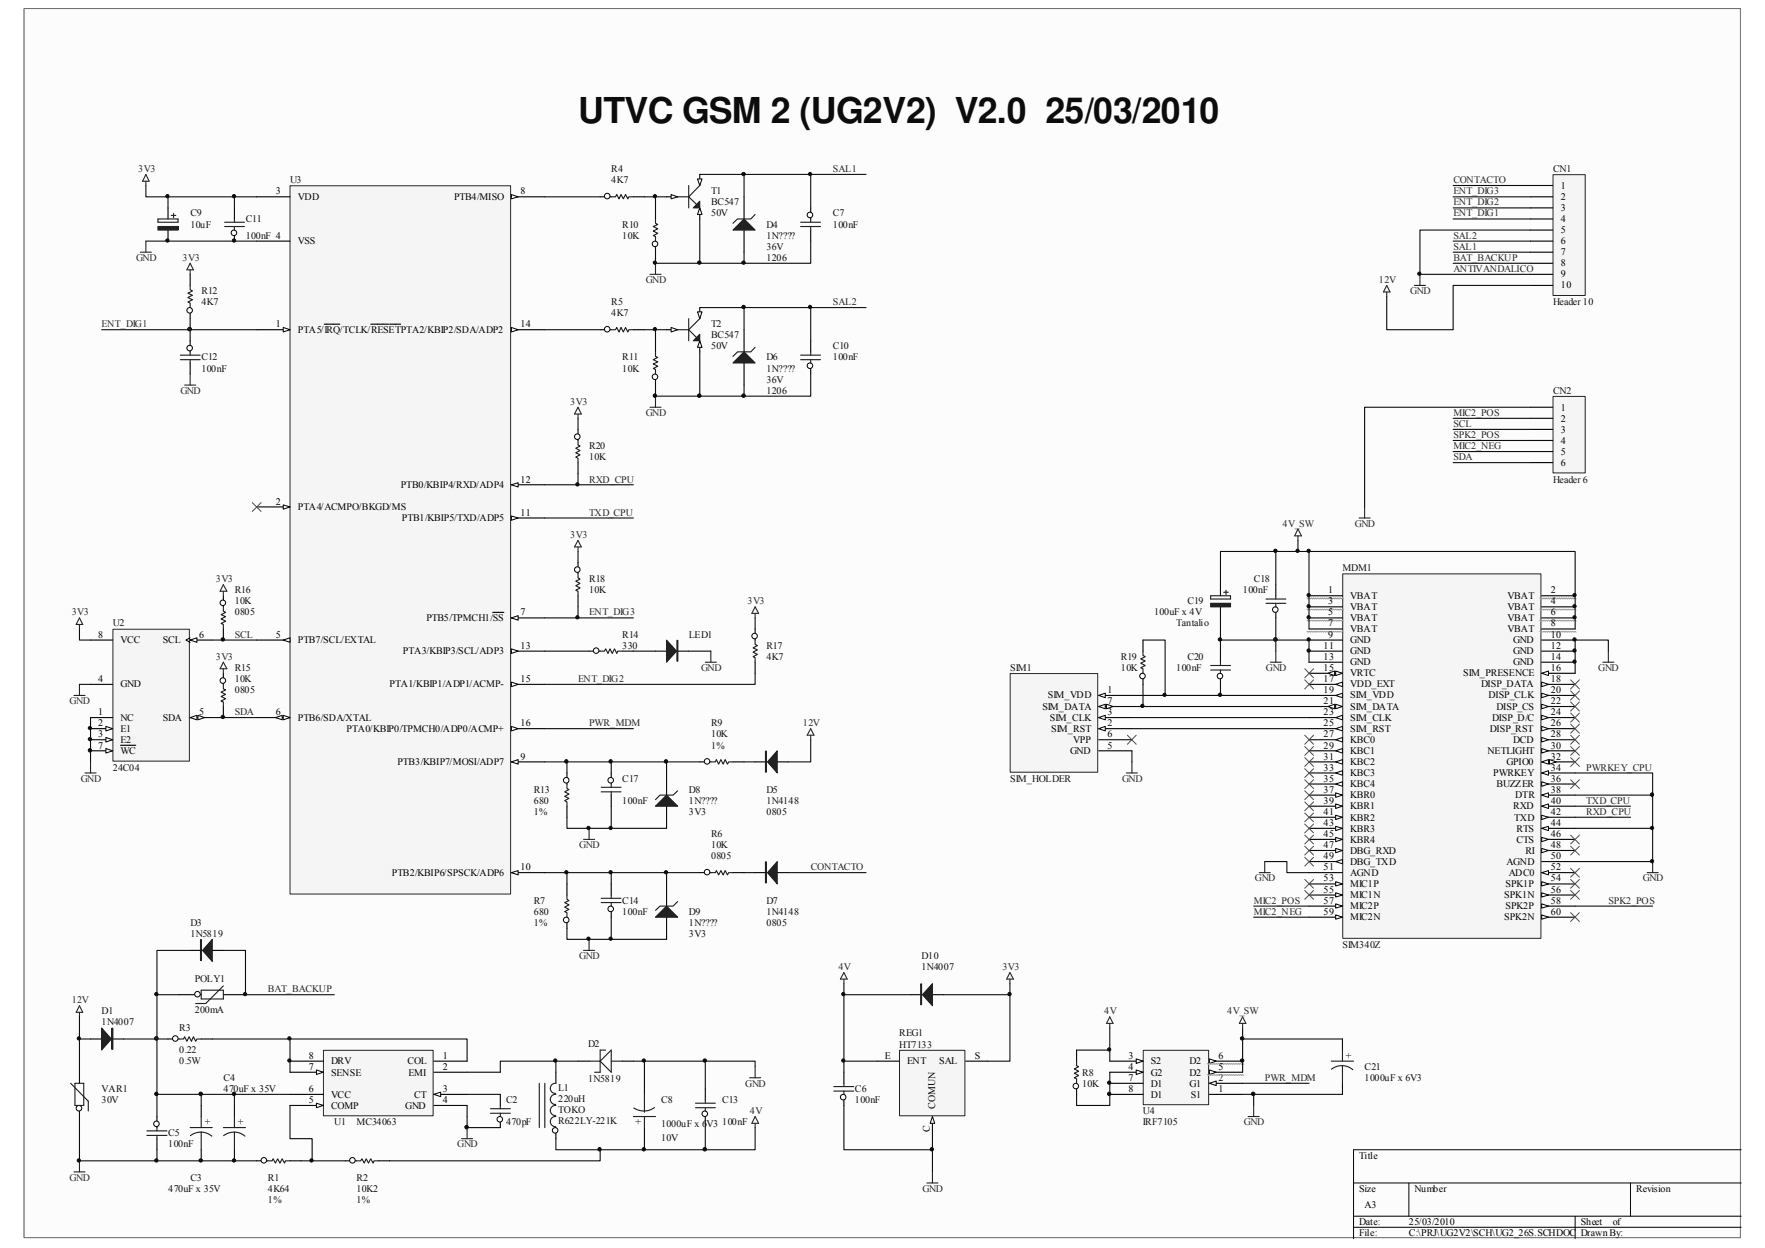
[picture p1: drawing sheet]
<svg xmlns="http://www.w3.org/2000/svg" width="297mm" height="210mm" viewBox="0 0 297 210" stroke-linecap="round" stroke-linejoin="round" font-family="sans-serif">
<defs><g id="words">
<text font-size="6" fill="#0e0e0e" x="97.3" y="20.6">UTVC GSM 2 (UG2V2) V2.0 25/03/2010</text>
<g font-size="1.7" fill="#262626">
<text x="23.3" y="29">3V3</text>
<text x="140.2" y="29">SAL1</text>
<text x="244.6" y="32.7">ENT_DIG3</text>
<text x="244.6" y="30.8">CONTACTO</text>
<text x="244.6" y="34.5">ENT_DIG2</text>
<text x="244.6" y="36.4">ENT_DIG1</text>
<text x="244.6" y="42">SAL1</text>
<text x="244.6" y="40.1">SAL2</text>
<text x="22.9" y="43.9">GND</text>
<text x="30.7" y="43.9">3V3</text>
<text x="108.7" y="47.6">GND</text>
<text x="232.1" y="47.6">12V</text>
<text x="244.6" y="45.7">ANTIVANDALICO</text>
<text x="244.6" y="43.9">BAT_BACKUP</text>
<text x="140.2" y="51.3">SAL2</text>
<text x="237.3" y="49.4">GND</text>
<text x="17.1" y="55">ENT_DIG1</text>
<text x="30.3" y="66.3">GND</text>
<text x="96" y="68.1">3V3</text>
<text x="108.7" y="70">GND</text>
<text x="244.6" y="70">MIC2_POS</text>
<text x="244.6" y="71.8">SCL</text>
<text x="244.6" y="73.7">SPK2_POS</text>
<text x="244.6" y="75.6">MIC2_NEG</text>
<text x="244.6" y="77.4">SDA</text>
<text x="99.1" y="81.2">RXD_CPU</text>
<text x="99.1" y="86.7">TXD_CPU</text>
<text x="215.9" y="88.6">4V_SW</text>
<text x="228" y="88.6">GND</text>
<text x="96" y="90.5">3V3</text>
<text x="36.3" y="97.9">3V3</text>
<text x="125.8" y="101.6">3V3</text>
<text x="12.1" y="103.5">3V3</text>
<text x="39.5" y="107.2">SCL</text>
<text x="99.1" y="103.5">ENT_DIG3</text>
<text x="36.3" y="111">3V3</text>
<text x="118" y="112.8">GND</text>
<text x="213.1" y="112.8">GND</text>
<text x="269" y="112.8">GND</text>
<text x="11.7" y="118.4">GND</text>
<text x="97.3" y="114.7">ENT_DIG2</text>
<text x="39.5" y="120.3">SDA</text>
<text x="99.1" y="122.2">PWR_MDM</text>
<text x="135.1" y="122.2">12V</text>
<text x="13.6" y="131.5">GND</text>
<text x="188.8" y="131.5">GND</text>
<text x="267" y="129.6">PWRKEY_CPU</text>
<text x="267" y="137.1">RXD_CPU</text>
<text x="267" y="135.2">TXD_CPU</text>
<text x="97.5" y="142.7">GND</text>
<text x="136.4" y="146.4">CONTACTO</text>
<text x="211.2" y="148.3">GND</text>
<text x="276.5" y="148.3">GND</text>
<text x="211" y="152">MIC2_POS</text>
<text x="211" y="153.8">MIC2_NEG</text>
<text x="270.7" y="152">SPK2_POS</text>
<text x="97.5" y="161.3">GND</text>
<text x="45.1" y="166.9">BAT_BACKUP</text>
<text x="141.1" y="163.2">4V</text>
<text x="168.7" y="163.2">3V3</text>
<text x="12.1" y="168.7">12V</text>
<text x="185.8" y="170.6">4V</text>
<text x="206.5" y="170.6">4V_SW</text>
<text x="125.4" y="182.8">GND</text>
<text x="212.9" y="181.8">PWR_MDM</text>
<text x="126.2" y="187.4">4V</text>
<text x="209.3" y="189.3">GND</text>
<text x="77" y="193">GND</text>
<text x="11.7" y="198.6">GND</text>
<text x="155.3" y="200.4">GND</text>
</g>
<g font-size="1.7" fill="#0e0e0e">
<text x="102.9" y="29">R4</text>
<text x="261.4" y="29">CN1</text>
<text x="48.8" y="30.8">U3</text>
<text x="102.9" y="30.8">4K7</text>
<text x="119.7" y="32.7">T1</text>
<text x="119.7" y="34.5">BC547</text>
<text x="32" y="38.3">10uF</text>
<text x="32" y="36.4">C9</text>
<text x="41.4" y="40.1">100nF 4</text>
<text x="41.4" y="37.3">C11</text>
<text x="104.7" y="40.1">10K</text>
<text x="104.7" y="38.3">R10</text>
<text x="119.7" y="36.4">50V</text>
<text x="129" y="42">36V</text>
<text x="129" y="38.3">D4</text>
<text x="129" y="40.1">1N????</text>
<text x="140.2" y="38.3">100nF</text>
<text x="140.2" y="36.4">C7</text>
<text x="129" y="43.9">1206</text>
<text x="33.9" y="51.3">4K7</text>
<text x="33.9" y="49.4">R12</text>
<text x="102.9" y="53.2">4K7</text>
<text x="102.9" y="51.3">R5</text>
<text x="261.4" y="51.3">Header 10</text>
<text x="119.7" y="58.8">50V</text>
<text x="119.7" y="55">T2</text>
<text x="119.7" y="56.9">BC547</text>
<text x="140.2" y="58.8">C10</text>
<text x="33.9" y="62.5">100nF</text>
<text x="33.9" y="60.6">C12</text>
<text x="104.7" y="62.5">10K</text>
<text x="104.7" y="60.6">R11</text>
<text x="129" y="64.4">36V</text>
<text x="129" y="60.6">D6</text>
<text x="129" y="62.5">1N????</text>
<text x="140.2" y="60.6">100nF</text>
<text x="129" y="66.3">1206</text>
<text x="261.4" y="66.3">CN2</text>
<text x="99.1" y="77.4">10K</text>
<text x="99.1" y="75.6">R20</text>
<text x="261.4" y="81.2">Header 6</text>
<text x="39.5" y="101.6">10K</text>
<text x="39.5" y="99.8">R16</text>
<text x="99.1" y="99.8">10K</text>
<text x="99.1" y="97.9">R18</text>
<text x="199.9" y="101.6">C19</text>
<text x="209.2" y="99.8">100nF</text>
<text x="211" y="97.9">C18</text>
<text x="225.9" y="96.1">MDM1</text>
<text x="19" y="105.4">U2</text>
<text x="39.5" y="103.5">0805</text>
<text x="104.7" y="107.2">R14</text>
<text x="115.9" y="107.2">LED1</text>
<text x="194.2" y="103.5">100uF x 4V</text>
<text x="197.9" y="105.4">Tantalio</text>
<text x="39.5" y="112.8">R15</text>
<text x="104.7" y="109.1">330</text>
<text x="129" y="111">4K7</text>
<text x="129" y="109.1">R17</text>
<text x="170" y="112.8">SIM1</text>
<text x="188.6" y="112.8">10K</text>
<text x="188.6" y="111">R19</text>
<text x="197.9" y="112.8">100nF</text>
<text x="199.9" y="111">C20</text>
<text x="39.5" y="114.7">10K</text>
<text x="39.5" y="116.5">0805</text>
<text x="119.7" y="124">10K</text>
<text x="119.7" y="122.2">R9</text>
<text x="119.7" y="125.9">1%</text>
<text x="19" y="129.6">24C04</text>
<text x="104.7" y="131.5">C17</text>
<text x="170" y="131.5">SIM_HOLDER</text>
<text x="89.8" y="135.2">680</text>
<text x="89.8" y="133.3">R13</text>
<text x="89.8" y="137.1">1%</text>
<text x="104.7" y="135.2">100nF</text>
<text x="115.9" y="137.1">3V3</text>
<text x="115.9" y="133.3">D8</text>
<text x="115.9" y="135.2">1N????</text>
<text x="129" y="137.1">0805</text>
<text x="129" y="133.3">D5</text>
<text x="129" y="135.2">1N4148</text>
<text x="119.7" y="142.7">10K</text>
<text x="119.7" y="140.8">R6</text>
<text x="119.7" y="144.5">0805</text>
<text x="32" y="155.7">D3</text>
<text x="89.8" y="153.8">680</text>
<text x="89.8" y="152">R7</text>
<text x="89.8" y="155.7">1%</text>
<text x="104.7" y="153.8">100nF</text>
<text x="104.7" y="152">C14</text>
<text x="115.9" y="153.8">D9</text>
<text x="115.9" y="155.7">1N????</text>
<text x="129" y="155.7">0805</text>
<text x="129" y="152">D7</text>
<text x="129" y="153.8">1N4148</text>
<text x="32" y="157.6">1N5819</text>
<text x="115.9" y="157.6">3V3</text>
<text x="155.1" y="161.3">D10</text>
<text x="225.9" y="159.4">SIM340Z</text>
<text x="32.8" y="165.2">POLY1</text>
<text x="155.1" y="163.2">1N4007</text>
<text x="17.1" y="170.6">D1</text>
<text x="17.1" y="172.5">1N4007</text>
<text x="30.2" y="173.4">R3</text>
<text x="32.8" y="170.4">200mA</text>
<text x="30.2" y="177.1">0.22</text>
<text x="30.2" y="179">0.5W</text>
<text x="99" y="176">D2</text>
<text x="151.3" y="174.3">REG1</text>
<text x="151.3" y="176.2">HT7133</text>
<text x="226.5" y="178.1">+</text>
<text x="229.7" y="180">C21</text>
<text x="17.1" y="185.5">30V</text>
<text x="17.1" y="183.7">VAR1</text>
<text x="37.6" y="181.8">C4</text>
<text x="37.6" y="183.7">470uF x 35V</text>
<text x="85.2" y="185.5">C2</text>
<text x="93.9" y="183.5">L1</text>
<text x="93.9" y="185.3">220uH</text>
<text x="99" y="182">1N5819</text>
<text x="111.2" y="185.5">C8</text>
<text x="121.5" y="185.5">C13</text>
<text x="143.9" y="185.5">100nF</text>
<text x="143.9" y="183.7">C6</text>
<text x="182.1" y="182.8">10K</text>
<text x="182.1" y="180.9">R8</text>
<text x="229.7" y="181.8">1000uF x 6V3</text>
<text x="28.3" y="191.1">C5</text>
<text x="34.5" y="189.3">+</text>
<text x="40" y="189.3">+</text>
<text x="56.3" y="189.3">U1</text>
<text x="60" y="189.3">MC34063</text>
<text x="85.2" y="189.3">470pF</text>
<text x="93.9" y="187.2">TOKO</text>
<text x="93.9" y="189.1">R622LY-221K</text>
<text x="107" y="189.3">+</text>
<text x="111.2" y="191.9">10V</text>
<text x="111.2" y="189.6">1000uF x 6V3</text>
<text x="121.5" y="189.3">100nF</text>
<text x="192.4" y="187.4">U4</text>
<text x="192.4" y="189.3">IRF7105</text>
<text x="28.3" y="193">100nF</text>
<text x="28.3" y="200.4">470uF x 35V</text>
<text x="32" y="198.6">C3</text>
<text x="45.1" y="200.4">4K64</text>
<text x="45.1" y="198.6">R1</text>
<text x="45.1" y="202.3">1%</text>
<text x="60" y="200.4">10K2</text>
<text x="60" y="198.6">R2</text>
<text x="60" y="202.3">1%</text>
</g>
<g font-size="1.7">
<text x="46.4" y="32.7">3</text>
<text x="50.1" y="33.6">VDD</text>
<text x="76.4" y="33.6">PTB4/MISO</text>
<text x="87.6" y="32.7">8</text>
<text x="262.7" y="31.7">1</text>
<text x="262.7" y="33.6">2</text>
<text x="262.7" y="35.5">3</text>
<text x="50.1" y="41.1">VSS</text>
<text x="262.7" y="37.3">4</text>
<text x="262.7" y="39.2">5</text>
<text x="262.7" y="41.1">6</text>
<text x="262.7" y="42.9">7</text>
<text x="262.7" y="44.8">8</text>
<text x="262.7" y="46.7">9</text>
<text x="262.7" y="48.5">10</text>
<text x="46.4" y="55">1</text>
<text x="50.1" y="56">PTA5/IRQ/TCLK/RESETPTA2/KBIP2/SDA/ADP2</text>
<text x="87.6" y="55">14</text>
<text x="262.7" y="69">1</text>
<text x="262.7" y="70.9">2</text>
<text x="262.7" y="72.8">3</text>
<text x="262.7" y="74.6">4</text>
<text x="262.7" y="76.5">5</text>
<text x="67.4" y="82.1">PTB0/KBIP4/RXD/ADP4</text>
<text x="87.6" y="81.2">12</text>
<text x="262.7" y="78.4">6</text>
<text x="46.4" y="84.9">2</text>
<text x="50.1" y="85.8">PTA4/ACMPO/BKGD/MS</text>
<text x="67.6" y="87.7">PTB1/KBIP5/TXD/ADP5</text>
<text x="87.6" y="86.7">11</text>
<text x="223.5" y="99.8">1</text>
<text x="223.5" y="101.6">3</text>
<text x="227.2" y="100.7">VBAT</text>
<text x="253.7" y="100.7">VBAT</text>
<text x="261" y="99.8">2</text>
<text x="261" y="101.6">4</text>
<text x="16.5" y="107.2">8</text>
<text x="33.5" y="107.2">6</text>
<text x="46.4" y="107.2">5</text>
<text x="71.8" y="104.4">PTB5/TPMCH1/SS</text>
<text x="87.6" y="103.5">7</text>
<text x="223.5" y="103.5">5</text>
<text x="223.5" y="105.4">7</text>
<text x="223.5" y="107.2">9</text>
<text x="227.2" y="102.6">VBAT</text>
<text x="227.2" y="104.4">VBAT</text>
<text x="227.2" y="106.3">VBAT</text>
<text x="253.7" y="102.6">VBAT</text>
<text x="253.7" y="104.4">VBAT</text>
<text x="253.7" y="106.3">VBAT</text>
<text x="261" y="107.2">10</text>
<text x="261" y="103.5">6</text>
<text x="261" y="105.4">8</text>
<text x="20.3" y="108.2">VCC</text>
<text x="27.4" y="108.2">SCL</text>
<text x="50.1" y="108.2">PTB7/SCL/EXTAL</text>
<text x="67.8" y="110">PTA3/KBIP3/SCL/ADP3</text>
<text x="87.6" y="109.1">13</text>
<text x="222.8" y="109.1">11</text>
<text x="222.8" y="111">13</text>
<text x="222.8" y="112.8">15</text>
<text x="227.2" y="108.2">GND</text>
<text x="227.2" y="110">GND</text>
<text x="227.2" y="111.9">GND</text>
<text x="227.2" y="113.7">VRTC</text>
<text x="246.2" y="113.7">SIM_PRESENCE</text>
<text x="254.6" y="108.2">GND</text>
<text x="254.6" y="110">GND</text>
<text x="254.6" y="111.9">GND</text>
<text x="261" y="109.1">12</text>
<text x="261" y="111">14</text>
<text x="261" y="112.8">16</text>
<text x="16.5" y="114.7">4</text>
<text x="20.3" y="115.6">GND</text>
<text x="65.6" y="115.6">PTA1/KBIP1/ADP1/ACMP-</text>
<text x="87.6" y="114.7">15</text>
<text x="175.4" y="119.3">SIM_DATA</text>
<text x="176.4" y="117.5">SIM_VDD</text>
<text x="186.4" y="118.4">7</text>
<text x="186.4" y="116.5">1</text>
<text x="222.8" y="114.7">17</text>
<text x="222.8" y="116.5">19</text>
<text x="222.8" y="118.4">21</text>
<text x="227.2" y="115.6">VDD_EXT</text>
<text x="227.2" y="117.5">SIM_VDD</text>
<text x="227.2" y="119.3">SIM_DATA</text>
<text x="249.3" y="115.6">DISP_DATA</text>
<text x="250.5" y="117.5">DISP_CLK</text>
<text x="251.8" y="119.3">DISP_CS</text>
<text x="261" y="114.7">18</text>
<text x="261" y="118.4">22</text>
<text x="261" y="116.5">20</text>
<text x="16.5" y="120.3">1</text>
<text x="16.5" y="122.2">2</text>
<text x="16.5" y="124">3</text>
<text x="16.5" y="125.9">7</text>
<text x="20.3" y="123.1">E1</text>
<text x="20.3" y="125">E2</text>
<text x="20.3" y="121.2">NC</text>
<text x="27.4" y="121.2">SDA</text>
<text x="33.5" y="120.3">5</text>
<text x="46.4" y="120.3">6</text>
<text x="50.1" y="121.2">PTB6/SDA/XTAL</text>
<text x="58.3" y="123.1">PTA0/KBIP0/TPMCH0/ADP0/ACMP+</text>
<text x="87.6" y="122.2">16</text>
<text x="176.7" y="121.2">SIM_CLK</text>
<text x="176.9" y="123.1">SIM_RST</text>
<text x="180.6" y="125">VPP</text>
<text x="186.4" y="120.3">3</text>
<text x="186.4" y="125.9">5</text>
<text x="186.4" y="122.2">2</text>
<text x="186.4" y="124">6</text>
<text x="222.8" y="120.3">23</text>
<text x="222.8" y="122.2">25</text>
<text x="222.8" y="124">27</text>
<text x="222.8" y="125.9">29</text>
<text x="227.2" y="121.2">SIM_CLK</text>
<text x="227.2" y="123.1">SIM_RST</text>
<text x="227.2" y="125">KBC0</text>
<text x="250.7" y="123.1">DISP_RST</text>
<text x="251.1" y="121.2">DISP_D/C</text>
<text x="254.6" y="125">DCD</text>
<text x="261" y="125.9">30</text>
<text x="261" y="120.3">24</text>
<text x="261" y="122.2">26</text>
<text x="261" y="124">28</text>
<text x="20.3" y="126.8">WC</text>
<text x="66.9" y="128.7">PTB3/KBIP7/MOSI/ADP7</text>
<text x="87.6" y="127.8">9</text>
<text x="180.1" y="126.8">GND</text>
<text x="222.8" y="127.8">31</text>
<text x="222.8" y="129.6">33</text>
<text x="222.8" y="131.5">35</text>
<text x="227.2" y="126.8">KBC1</text>
<text x="227.2" y="128.7">KBC2</text>
<text x="227.2" y="130.6">KBC3</text>
<text x="250.4" y="126.8">NETLIGHT</text>
<text x="251.3" y="130.6">PWRKEY</text>
<text x="253.5" y="128.7">GPIO0</text>
<text x="261" y="127.8">32</text>
<text x="261" y="129.6">34</text>
<text x="261" y="131.5">36</text>
<text x="222.8" y="133.3">37</text>
<text x="222.8" y="135.2">39</text>
<text x="222.8" y="137.1">41</text>
<text x="227.2" y="132.4">KBC4</text>
<text x="227.2" y="134.3">KBR0</text>
<text x="227.2" y="136.1">KBR1</text>
<text x="251.8" y="132.4">BUZZER</text>
<text x="254.6" y="136.1">RXD</text>
<text x="255" y="134.3">DTR</text>
<text x="261" y="133.3">38</text>
<text x="261" y="137.1">42</text>
<text x="261" y="135.2">40</text>
<text x="222.8" y="138.9">43</text>
<text x="222.8" y="140.8">45</text>
<text x="222.8" y="142.7">47</text>
<text x="227.2" y="138">KBR2</text>
<text x="227.2" y="139.9">KBR3</text>
<text x="227.2" y="141.7">KBR4</text>
<text x="227.2" y="143.6">DBG_RXD</text>
<text x="254.8" y="138">TXD</text>
<text x="255.2" y="139.9">RTS</text>
<text x="255.2" y="141.7">CTS</text>
<text x="256.7" y="143.6">RI</text>
<text x="261" y="142.7">48</text>
<text x="261" y="138.9">44</text>
<text x="261" y="140.8">46</text>
<text x="66" y="147.3">PTB2/KBIP6/SPSCK/ADP6</text>
<text x="87.6" y="146.4">10</text>
<text x="222.8" y="144.5">49</text>
<text x="222.8" y="146.4">51</text>
<text x="222.8" y="148.3">53</text>
<text x="227.2" y="145.5">DBG_TXD</text>
<text x="227.2" y="147.3">AGND</text>
<text x="227.2" y="149.2">MIC1P</text>
<text x="253.4" y="149.2">SPK1P</text>
<text x="253.5" y="145.5">AGND</text>
<text x="253.9" y="147.3">ADC0</text>
<text x="261" y="144.5">50</text>
<text x="261" y="146.4">52</text>
<text x="261" y="148.3">54</text>
<text x="222.8" y="150.1">55</text>
<text x="222.8" y="152">57</text>
<text x="222.8" y="153.8">59</text>
<text x="227.2" y="151">MIC1N</text>
<text x="227.2" y="152.9">MIC2P</text>
<text x="227.2" y="154.8">MIC2N</text>
<text x="253.1" y="151">SPK1N</text>
<text x="253.1" y="154.8">SPK2N</text>
<text x="253.4" y="152.9">SPK2P</text>
<text x="261" y="152">58</text>
<text x="261" y="150.1">56</text>
<text x="261" y="153.8">60</text>
<text x="52" y="178.1">8</text>
<text x="52" y="180">7</text>
<text x="55.7" y="179">DRV</text>
<text x="68.6" y="179">COL</text>
<text x="74.5" y="178.1">1</text>
<text x="74.5" y="180">2</text>
<text x="148.9" y="178.1">E</text>
<text x="152.7" y="179">ENT</text>
<text x="158.1" y="179">SAL</text>
<text x="164" y="178.1">S</text>
<text x="189.9" y="178.1">3</text>
<text x="189.9" y="180">4</text>
<text x="193.7" y="179">S2</text>
<text x="200.2" y="179">D2</text>
<text x="205.1" y="178.1">6</text>
<text x="205.1" y="180">5</text>
<text x="52" y="183.7">6</text>
<text x="52" y="185.5">5</text>
<text x="55.7" y="180.9">SENSE</text>
<text x="55.7" y="184.6">VCC</text>
<text x="68.7" y="180.9">EMI</text>
<text x="69.7" y="184.6">CT</text>
<text x="74.5" y="183.7">3</text>
<text x="74.5" y="185.5">4</text>
<text x="189.9" y="181.8">7</text>
<text x="189.9" y="183.7">8</text>
<text x="193.7" y="182.8">D1</text>
<text x="193.7" y="180.9">G2</text>
<text x="193.7" y="184.6">D1</text>
<text x="200.2" y="182.8">G1</text>
<text x="200.2" y="180.9">D2</text>
<text x="200.4" y="184.6">S1</text>
<text x="205.1" y="181.8">2</text>
<text x="205.1" y="183.7">1</text>
<text x="55.7" y="186.5">COMP</text>
<text x="68.2" y="186.5">GND</text>
<text x="156.5" y="190.4" transform="rotate(-90 156.5 190.4)">C</text>
<text x="157.4" y="186.5" transform="rotate(-90 157.4 186.5)">COMUN</text>
<text x="228.7" y="194.9">Title</text>
<text x="228.7" y="200.4">Size</text>
<text x="229.7" y="203.2">A3</text>
<text x="238" y="200.4">Number</text>
<text x="275.3" y="200.4">Revision</text>
<text x="228.7" y="206">Date:</text>
<text x="228.7" y="207.9">File:</text>
<text x="237.1" y="206">25/03/2010</text>
<text x="237.1" y="207.9">C:\PRJ\UG2V2\SCH\UG2_26S.SCHDOC Drawn By:</text>
<text x="266" y="206">Sheet</text>
<text x="271.4" y="206">of</text>
</g>
</g></defs>
<path d="M4.1 1.5h288.8v206.7h-288.8z" fill="#fcfcfc"/>
<path d="M4.1 1.4h288.8v206.8h-288.8z" fill="none" stroke="#6e6e6e" stroke-width=".17"/>
<path d="M4.1 1.5h288.8v206.7h-288.8z" fill="#fcfcfc"/>
<path d="M4.1 1.4h288.8v206.8h-288.8z" fill="none" stroke="#6e6e6e" stroke-width=".17"/>
<path d="M227.8 199h65.2M237.1 199v5.6M274.4 199v5.6M293 193.4h-65.2v14.9M227.8 204.6h65.2M227.8 206.4h65.2M265.1 204.6v3.7" fill="none" stroke="#000" stroke-width=".17"/>
<path d="M156 199h1.9M156.9 197.1v1.9" fill="none" stroke="#262626" stroke-width=".19"/>
<path d="M110.3 35v1.8M110.3 40.6v1.8" fill="none" stroke="#000" stroke-width=".19"/>
<circle cx="110.2" cy="41" r=".46" fill="#fcfcfc"/>
<circle cx="110.2" cy="41" r=".46" fill="none" stroke="#000" stroke-width=".17"/>
<path d="M110.3 36.8v.7l.4 .3-.8 .3 .8 .4-.8 .4 .8 .3-.8 .4 .4 .2v.8" fill="none" stroke="#1c1c1c" stroke-width=".19"/>
<path d="M214.7 102.1v1.8" fill="none" stroke="#000" stroke-width=".19"/>
<circle cx="214.6" cy="102.5" r=".46" fill="#fcfcfc"/>
<circle cx="214.6" cy="102.5" r=".46" fill="none" stroke="#000" stroke-width=".17"/>
<path d="M32 46.1v1.9M32 51.7v1.9M214.7 98.3v1.9" fill="none" stroke="#000" stroke-width=".19"/>
<path d="M213.1 101.5h3.3M213.1 100.8h3.3M214.7 100.2v.6M214.7 101.5v.6" fill="none" stroke="#1c1c1c" stroke-width=".19"/>
<circle cx="31.9" cy="52.2" r=".46" fill="#fcfcfc"/>
<circle cx="31.9" cy="52.2" r=".46" fill="none" stroke="#000" stroke-width=".17"/>
<path d="M32 48v.7l.4 .2-.8 .4 .8 .4-.8 .3 .8 .4-.8 .4 .4 .2v.7" fill="none" stroke="#1c1c1c" stroke-width=".19"/>
<path d="M32 45.4v.7M32 44.3l.6 1.1h-1.1zM31.1 64.8h1.8M32 62.9v1.9" fill="none" stroke="#262626" stroke-width=".19"/>
<path d="M192.4 107.7v1.8M192.4 113.2v1.9" fill="none" stroke="#000" stroke-width=".19"/>
<circle cx="192.3" cy="113.7" r=".46" fill="#fcfcfc"/>
<circle cx="192.3" cy="113.7" r=".46" fill="none" stroke="#000" stroke-width=".17"/>
<path d="M192.4 109.5v.7l.3 .2-.7 .4 .7 .4-.7 .3 .7 .4-.7 .4 .4 .2v.7" fill="none" stroke="#1c1c1c" stroke-width=".19"/>
<path d="M170 163.6l.6 1.1h-1.2zM170 164.7v.7" fill="none" stroke="#262626" stroke-width=".19"/>
<path d="M48.8 31.3h37.1v119.1h-37.1z" fill="#f5f5f5"/>
<path d="M48.8 31.2h37.1v119.2h-37.1z" fill="none" stroke="#262626" stroke-width=".17"/>
<path d="M43.2 55.5h5.6" fill="none" stroke="#000" stroke-width=".19"/>
<path d="M47.7 55.1l1.1 .4-1.1 .3z" fill="#fcfcfc"/>
<path d="M47.7 55.1l1.1 .4-1.1 .3z" fill="none" stroke="#000" stroke-width=".17"/>
<path d="M54.6 54.5h2.6M62.4 54.5h3M65.6 54.5h1.8M43.2 85.3h5.6" fill="none" stroke="#000" stroke-width=".19"/>
<path d="M47.7 84.9l1.1 .4-1.1 .3z" fill="#fcfcfc"/>
<path d="M47.7 84.9l1.1 .4-1.1 .3z" fill="none" stroke="#000" stroke-width=".17"/>
<path d="M43.2 120.7h5.6" fill="none" stroke="#000" stroke-width=".19"/>
<path d="M47.7 120.3l1.1 .4-1.1 .4z" fill="#fcfcfc"/>
<path d="M47.7 120.3l1.1 .4-1.1 .4z" fill="none" stroke="#000" stroke-width=".17"/>
<path d="M46.4 120.7l1.1-.4v.8z" fill="#fcfcfc"/>
<path d="M46.4 120.7l1.1-.4v.8z" fill="none" stroke="#000" stroke-width=".17"/>
<path d="M86.1 109.5h5.6" fill="none" stroke="#000" stroke-width=".19"/>
<path d="M86.1 109.1l1.1 .4-1.1 .4z" fill="#fcfcfc"/>
<path d="M86.1 109.1l1.1 .4-1.1 .4z" fill="none" stroke="#000" stroke-width=".17"/>
<path d="M43.2 107.7h5.6" fill="none" stroke="#000" stroke-width=".19"/>
<path d="M47.7 107.7l1.1-.4v.7z" fill="#fcfcfc"/>
<path d="M47.7 107.7l1.1-.4v.7z" fill="none" stroke="#000" stroke-width=".17"/>
<path d="M86.1 55.5h5.6" fill="none" stroke="#000" stroke-width=".19"/>
<path d="M86.1 55.1l1.1 .4-1.1 .3z" fill="#fcfcfc"/>
<path d="M86.1 55.1l1.1 .4-1.1 .3z" fill="none" stroke="#000" stroke-width=".17"/>
<path d="M86.1 115.1h5.6" fill="none" stroke="#000" stroke-width=".19"/>
<path d="M86.1 114.7l1.1 .4-1.1 .4z" fill="#fcfcfc"/>
<path d="M86.1 114.7l1.1 .4-1.1 .4z" fill="none" stroke="#000" stroke-width=".17"/>
<path d="M43.2 40.6h5.6M86.1 122.6h5.6" fill="none" stroke="#000" stroke-width=".19"/>
<path d="M86.1 122.2l1.1 .4-1.1 .3z" fill="#fcfcfc"/>
<path d="M86.1 122.2l1.1 .4-1.1 .3z" fill="none" stroke="#000" stroke-width=".17"/>
<path d="M86.1 128.1h5.6" fill="none" stroke="#000" stroke-width=".19"/>
<path d="M86.1 128.1l1.1-.3v.7z" fill="#fcfcfc"/>
<path d="M86.1 128.1l1.1-.3v.7z" fill="none" stroke="#000" stroke-width=".17"/>
<path d="M86.1 146.8h5.6" fill="none" stroke="#000" stroke-width=".19"/>
<path d="M86.1 146.8l1.1-.4v.8z" fill="#fcfcfc"/>
<path d="M86.1 146.8l1.1-.4v.8z" fill="none" stroke="#000" stroke-width=".17"/>
<path d="M86.1 33.1h5.6" fill="none" stroke="#000" stroke-width=".19"/>
<path d="M86.1 32.7l1.1 .4-1.1 .3z" fill="#fcfcfc"/>
<path d="M86.1 32.7l1.1 .4-1.1 .3z" fill="none" stroke="#000" stroke-width=".17"/>
<path d="M86.1 87.1h5.6" fill="none" stroke="#000" stroke-width=".19"/>
<path d="M86.1 86.8l1.1 .3-1.1 .4z" fill="#fcfcfc"/>
<path d="M86.1 86.8l1.1 .3-1.1 .4z" fill="none" stroke="#000" stroke-width=".17"/>
<path d="M86.1 81.5h5.6" fill="none" stroke="#000" stroke-width=".19"/>
<path d="M86.1 81.5l1.1-.3v.7z" fill="#fcfcfc"/>
<path d="M86.1 81.5l1.1-.3v.7z" fill="none" stroke="#000" stroke-width=".17"/>
<path d="M86.1 103.9h5.6" fill="none" stroke="#000" stroke-width=".19"/>
<path d="M86.1 103.9l1.1-.4v.8z" fill="#fcfcfc"/>
<path d="M86.1 103.9l1.1-.4v.8z" fill="none" stroke="#000" stroke-width=".17"/>
<path d="M39.5 38.7v1.9M43.2 33.1h5.6M82.9 103h1.9" fill="none" stroke="#000" stroke-width=".19"/>
<circle cx="39.4" cy="39.2" r=".46" fill="#fcfcfc"/>
<circle cx="39.4" cy="39.2" r=".46" fill="none" stroke="#000" stroke-width=".17"/>
<path d="M28.3 35v1.8M28.3 38.7v1.9M39.5 35v1.8" fill="none" stroke="#000" stroke-width=".19"/>
<path d="M26.6 36.8h3.4v.6h-3.4zM28.8 36.2h.8M37.8 38.1h3.3M37.8 37.4h3.3M39.5 36.8v.6M39.5 38.1v.6" fill="none" stroke="#1c1c1c" stroke-width=".19"/>
<path d="M26.6 38.1h3.4v.6h-3.4z" fill-rule="evenodd" fill="#1c1c1c"/>
<path d="M26.6 38.1h3.4v.6h-3.4zM29.2 35.9v.7" fill="none" stroke="#1c1c1c" stroke-width=".19"/>
<path d="M24.5 31.2v1.9h18.7M28.3 33.1v1.9M39.5 33.1v1.9" fill="none" stroke="#0e0e0e" stroke-width=".19"/>
<path d="M24.5 29.3l.6 1.2h-1.1zM24.5 30.5v.7M109.4 46.1h1.8M110.3 44.3v1.8M213.8 111.4h1.8M214.7 109.5v1.9" fill="none" stroke="#262626" stroke-width=".19"/>
<path d="M101 33.1h1.9M106.6 33.1h1.9" fill="none" stroke="#000" stroke-width=".19"/>
<circle cx="102.2" cy="33" r=".46" fill="#fcfcfc"/>
<circle cx="102.2" cy="33" r=".46" fill="none" stroke="#000" stroke-width=".17"/>
<path d="M102.9 33.1h.7l.2-.4 .4 .7 .3-.7 .4 .7 .4-.7 .4 .7 .1-.3h.8" fill="none" stroke="#1c1c1c" stroke-width=".19"/>
<path d="M23.6 42.4h1.9M24.5 40.6v1.8M142 163.6l.6 1.1h-1.2zM142 164.7v.7" fill="none" stroke="#262626" stroke-width=".19"/>
<path d="M24.5 40.6h18.7" fill="none" stroke="#0e0e0e" stroke-width=".19"/>
<path d="M32 57.3v1.9" fill="none" stroke="#000" stroke-width=".19"/>
<circle cx="31.9" cy="58.5" r=".47" fill="#fcfcfc"/>
<circle cx="31.9" cy="58.5" r=".47" fill="none" stroke="#000" stroke-width=".17"/>
<path d="M125.2 33.1v3.7M125.2 38.7v3.7M32 61v1.9" fill="none" stroke="#000" stroke-width=".19"/>
<path d="M30.3 59.7h3.4M32 59.2v.5M30.3 60.5h3.4M32 60.5v.5" fill="none" stroke="#1c1c1c" stroke-width=".19"/>
<path d="M123.4 38.7l1.8-1.9 1.9 1.9z" fill="#1c1c1c"/>
<path d="M123.4 38.7l1.8-1.9 1.9 1.9zM127.1 36.1l-.7 .7h-2.3l-.7 .7" fill="none" stroke="#1c1c1c" stroke-width=".19"/>
<path d="M156.9 191.5v5.6" fill="none" stroke="#0e0e0e" stroke-width=".19"/>
<path d="M142 184.1v1.8" fill="none" stroke="#000" stroke-width=".19"/>
<circle cx="141.9" cy="184.5" r=".46" fill="#fcfcfc"/>
<circle cx="141.9" cy="184.5" r=".46" fill="none" stroke="#000" stroke-width=".17"/>
<path d="M13.4 185.9v3.8M142 180.3v1.9" fill="none" stroke="#000" stroke-width=".19"/>
<path d="M140.3 183.5h3.4M140.3 182.8h3.4M142 182.2v.6M142 183.5v.6" fill="none" stroke="#1c1c1c" stroke-width=".19"/>
<circle cx="13.3" cy="186.4" r=".47" fill="#fcfcfc"/>
<circle cx="13.3" cy="186.4" r=".47" fill="none" stroke="#000" stroke-width=".17"/>
<path d="M13.4 178.5v3.7" fill="none" stroke="#000" stroke-width=".19"/>
<path d="M11.9 182.2l3 3v1.7M12.6 182.2h1.5v3.7h-1.5z" fill="none" stroke="#1c1c1c" stroke-width=".19"/>
<path d="M19 105.9h12.9v22.1h-12.9z" fill="#f5f5f5"/>
<path d="M19 105.8h12.9v22.2h-12.9z" fill="none" stroke="#262626" stroke-width=".17"/>
<path d="M15.2 120.7h3.8M15.2 122.6h3.8" fill="none" stroke="#000" stroke-width=".19"/>
<path d="M17.8 122.2l1.2 .4-1.2 .3z" fill="#fcfcfc"/>
<path d="M17.8 122.2l1.2 .4-1.2 .3z" fill="none" stroke="#000" stroke-width=".17"/>
<path d="M15.2 124.4h3.8" fill="none" stroke="#000" stroke-width=".19"/>
<path d="M17.8 124l1.2 .4-1.2 .4z" fill="#fcfcfc"/>
<path d="M17.8 124l1.2 .4-1.2 .4z" fill="none" stroke="#000" stroke-width=".17"/>
<path d="M15.2 115.1h3.8M32 120.7h3.7" fill="none" stroke="#000" stroke-width=".19"/>
<path d="M32 120.7l1.1-.4v.8z" fill="#fcfcfc"/>
<path d="M32 120.7l1.1-.4v.8z" fill="none" stroke="#000" stroke-width=".17"/>
<path d="M33.3 120.3l1.1 .4-1.1 .4z" fill="#fcfcfc"/>
<path d="M32 107.3l-.7 .4 .7 .3M33.3 120.3l1.1 .4-1.1 .4z" fill="none" stroke="#000" stroke-width=".17"/>
<path d="M32 107.7h3.7" fill="none" stroke="#000" stroke-width=".19"/>
<path d="M32 107.7l1.1-.4v.7z" fill="#fcfcfc"/>
<path d="M32 107.7l1.1-.4v.7z" fill="none" stroke="#000" stroke-width=".17"/>
<path d="M15.2 126.3h3.8" fill="none" stroke="#000" stroke-width=".19"/>
<path d="M17.8 125.9l1.2 .4-1.2 .4z" fill="#fcfcfc"/>
<path d="M17.8 125.9l1.2 .4-1.2 .4z" fill="none" stroke="#000" stroke-width=".17"/>
<path d="M15.2 107.7h3.8M37.6 100.2v1.9M37.6 105.8v1.9M20.3 125.3h2.6" fill="none" stroke="#000" stroke-width=".19"/>
<path d="M13.4 105.8v1.9h1.8M13.4 115.1h1.8M15.2 120.7v7.4" fill="none" stroke="#0e0e0e" stroke-width=".19"/>
<path d="M12.4 117h1.9M13.4 105v.8M13.4 115.1v1.9M13.4 103.9l.5 1.1h-1.1zM14.3 130h1.9M15.2 128.1v1.9" fill="none" stroke="#262626" stroke-width=".19"/>
<circle cx="37.5" cy="101.4" r=".46" fill="#fcfcfc"/>
<circle cx="37.5" cy="101.4" r=".46" fill="none" stroke="#000" stroke-width=".17"/>
<path d="M37.6 102.1v.7l.4 .2-.8 .4 .8 .3-.8 .4 .8 .4-.8 .4 .4 .1v.8" fill="none" stroke="#1c1c1c" stroke-width=".19"/>
<path d="M37.6 113.2v1.9M37.6 118.8v1.9" fill="none" stroke="#000" stroke-width=".19"/>
<circle cx="37.5" cy="114.5" r=".47" fill="#fcfcfc"/>
<circle cx="37.5" cy="114.5" r=".47" fill="none" stroke="#000" stroke-width=".17"/>
<path d="M37.6 115.1v.8l.4 .1-.8 .4 .8 .4-.8 .3 .8 .4-.8 .4 .4 .2v.7" fill="none" stroke="#1c1c1c" stroke-width=".19"/>
<path d="M37.6 98.3l.6 1.1h-1.2zM37.6 99.4v.8M37.6 112.5v.7M37.6 111.4l.6 1.1h-1.2z" fill="none" stroke="#262626" stroke-width=".19"/>
<path d="M151.4 176.7h11v11h-11z" fill="#f5f5f5"/>
<path d="M151.4 176.7h11v11h-11z" fill="none" stroke="#262626" stroke-width=".17"/>
<path d="M147.6 178.5h3.7M156.9 187.8v3.7" fill="none" stroke="#000" stroke-width=".19"/>
<path d="M156.9 187.8l.4 1.1h-.8z" fill="#fcfcfc"/>
<path d="M156.9 187.8l.4 1.1h-.8z" fill="none" stroke="#000" stroke-width=".17"/>
<path d="M162.5 178.5h3.7" fill="none" stroke="#000" stroke-width=".19"/>
<path d="M226 96.6h33.3v61.2h-33.3z" fill="#f5f5f5"/>
<path d="M226 96.5h33.3v61.3h-33.3z" fill="none" stroke="#262626" stroke-width=".17"/>
<g fill="none" stroke="#000" stroke-width=".19">
<path d="M220.3 100.2h5.6M220.3 102.1h5.6M220.3 103.9h5.6M220.3 105.8h5.6M220.3 107.7h5.6M220.3 109.5h5.6M220.3 111.4h5.6M220.3 113.2h5.6M259.5 100.2h5.6M259.5 102.1h5.6M259.5 103.9h5.6M259.5 105.8h5.6"/>
<path d="M259.5 107.7h5.6M259.5 109.5h5.6M259.5 111.4h5.6"/>
</g>
<path d="M220 100.5l.1 .3 .2-.3 .2 .3 .2-.3 .2 .3 .2-.3 .2 .3 .1-.3 .2 .3 .2-.3 .2 .3 .2-.3 .2 .3 .1-.3 .3 .3 .1-.3 .2 .3 .2-.3 .2 .3 .2-.3 .2 .3 .2-.3 .1 .3 .2-.3 .2 .3 .2-.3 .2 .3 .2-.3 .1 .3 .2-.3 .2 .3 .2-.3 .2 .3M220 102.4l.1 .2 .2-.2 .2 .2 .2-.2 .2 .2 .2-.2 .2 .2 .1-.2 .2 .2 .2-.2 .2 .2 .2-.2 .2 .2 .1-.2 .3 .2 .1-.2 .2 .2 .2-.2 .2 .2 .2-.2 .2 .2 .2-.2 .1 .2 .2-.2 .2 .2 .2-.2 .2 .2 .2-.2 .1 .2 .2-.2 .2 .2 .2-.2 .2 .2M220 104.3l.1 .2 .2-.2 .2 .2 .2-.2 .2 .2 .2-.2 .2 .2 .1-.2 .2 .2 .2-.2 .2 .2 .2-.2 .2 .2 .1-.2 .3 .2 .1-.2 .2 .2 .2-.2 .2 .2 .2-.2 .2 .2 .2-.2 .1 .2 .2-.2 .2 .2 .2-.2 .2 .2 .2-.2 .1 .2 .2-.2 .2 .2 .2-.2 .2 .2M220 106.2l.1 .1 .2-.1 .2 .1 .2-.1 .2 .1 .2-.1 .2 .1 .1-.1 .2 .1 .2-.1 .2 .1 .2-.1 .2 .1 .1-.1 .3 .1 .1-.1 .2 .1 .2-.1 .2 .1 .2-.1 .2 .1 .2-.1 .1 .1 .2-.1 .2 .1 .2-.1 .2 .1 .2-.1 .1 .1 .2-.1 .2 .1 .2-.1 .2 .1M259.1 100.5l.2 .3 .2-.3 .2 .3 .1-.3 .2 .3 .2-.3 .2 .3 .2-.3 .2 .3 .2-.3 .2 .3 .1-.3 .2 .3 .2-.3 .2 .3 .2-.3 .2 .3 .2-.3 .1 .3 .2-.3 .2 .3 .2-.3 .2 .3 .2-.3 .2 .3 .1-.3 .2 .3 .2-.3 .2 .3 .2-.3 .2 .3 .2-.3 .2 .3M259.1 102.4l.2 .2 .2-.2 .2 .2 .1-.2 .2 .2 .2-.2 .2 .2 .2-.2 .2 .2 .2-.2 .2 .2 .1-.2 .2 .2 .2-.2 .2 .2 .2-.2 .2 .2 .2-.2 .1 .2 .2-.2 .2 .2 .2-.2 .2 .2 .2-.2 .2 .2 .1-.2 .2 .2 .2-.2 .2 .2 .2-.2 .2 .2 .2-.2 .2 .2M259.1 104.3l.2 .2 .2-.2 .2 .2 .1-.2 .2 .2 .2-.2 .2 .2 .2-.2 .2 .2 .2-.2 .2 .2 .1-.2 .2 .2 .2-.2 .2 .2 .2-.2 .2 .2 .2-.2 .1 .2 .2-.2 .2 .2 .2-.2 .2 .2 .2-.2 .2 .2 .1-.2 .2 .2 .2-.2 .2 .2 .2-.2 .2 .2 .2-.2 .2 .2M259.1 106.2l.2 .1 .2-.1 .2 .1 .1-.1 .2 .1 .2-.1 .2 .1 .2-.1 .2 .1 .2-.1 .2 .1 .1-.1 .2 .1 .2-.1 .2 .1 .2-.1 .2 .1 .2-.1 .1 .1 .2-.1 .2 .1 .2-.1 .2 .1 .2-.1 .2 .1 .1-.1 .2 .1 .2-.1 .2 .1 .2-.1 .2 .1 .2-.1 .2 .1" fill="none" stroke="#9f9f9f" stroke-width=".17"/>
<path d="M224.8 112.9l1.1 .3-1.1 .4z" fill="#fcfcfc"/>
<path d="M224.8 112.9l1.1 .3-1.1 .4z" fill="none" stroke="#000" stroke-width=".17"/>
<path d="M223.5 113.2l1.1-.3v.7z" fill="#fcfcfc"/>
<path d="M223.5 113.2l1.1-.3v.7z" fill="none" stroke="#000" stroke-width=".17"/>
<path d="M259.5 113.2h5.6" fill="none" stroke="#000" stroke-width=".19"/>
<path d="M259.5 113.2l1.1-.3v.7z" fill="#fcfcfc"/>
<path d="M259.5 113.2l1.1-.3v.7z" fill="none" stroke="#000" stroke-width=".17"/>
<path d="M220.3 115.1h5.6" fill="none" stroke="#000" stroke-width=".19"/>
<path d="M224.8 115.1l1.1-.4v.8z" fill="#fcfcfc"/>
<path d="M224.8 115.1l1.1-.4v.8z" fill="none" stroke="#000" stroke-width=".17"/>
<path d="M259.5 115.1h5.6" fill="none" stroke="#000" stroke-width=".19"/>
<path d="M259.5 114.7l1.1 .4-1.1 .4z" fill="#fcfcfc"/>
<path d="M259.5 114.7l1.1 .4-1.1 .4z" fill="none" stroke="#000" stroke-width=".17"/>
<path d="M220.3 117h5.6" fill="none" stroke="#000" stroke-width=".19"/>
<path d="M224.8 117l1.1-.4v.7z" fill="#fcfcfc"/>
<path d="M224.8 117l1.1-.4v.7z" fill="none" stroke="#000" stroke-width=".17"/>
<path d="M259.5 117h5.6" fill="none" stroke="#000" stroke-width=".19"/>
<path d="M259.5 116.6l1.1 .4-1.1 .3z" fill="#fcfcfc"/>
<path d="M259.5 116.6l1.1 .4-1.1 .3z" fill="none" stroke="#000" stroke-width=".17"/>
<path d="M220.3 118.8h5.6" fill="none" stroke="#000" stroke-width=".19"/>
<path d="M224.8 118.4l1.1 .4-1.1 .4z" fill="#fcfcfc"/>
<path d="M224.8 118.4l1.1 .4-1.1 .4z" fill="none" stroke="#000" stroke-width=".17"/>
<path d="M223.5 118.8l1.1-.4v.8z" fill="#fcfcfc"/>
<path d="M223.5 118.8l1.1-.4v.8z" fill="none" stroke="#000" stroke-width=".17"/>
<path d="M259.5 118.8h5.6" fill="none" stroke="#000" stroke-width=".19"/>
<path d="M259.5 118.4l1.1 .4-1.1 .4z" fill="#fcfcfc"/>
<path d="M259.5 118.4l1.1 .4-1.1 .4z" fill="none" stroke="#000" stroke-width=".17"/>
<path d="M220.3 120.7h5.6" fill="none" stroke="#000" stroke-width=".19"/>
<path d="M224.8 120.7l1.1-.4v.8z" fill="#fcfcfc"/>
<path d="M224.8 120.7l1.1-.4v.8z" fill="none" stroke="#000" stroke-width=".17"/>
<path d="M259.5 120.7h5.6" fill="none" stroke="#000" stroke-width=".19"/>
<path d="M259.5 120.3l1.1 .4-1.1 .4z" fill="#fcfcfc"/>
<path d="M259.5 120.3l1.1 .4-1.1 .4z" fill="none" stroke="#000" stroke-width=".17"/>
<path d="M220.3 122.6h5.6" fill="none" stroke="#000" stroke-width=".19"/>
<path d="M224.8 122.6l1.1-.4v.7z" fill="#fcfcfc"/>
<path d="M224.8 122.6l1.1-.4v.7z" fill="none" stroke="#000" stroke-width=".17"/>
<path d="M259.5 122.6h5.6" fill="none" stroke="#000" stroke-width=".19"/>
<path d="M259.5 122.2l1.1 .4-1.1 .3z" fill="#fcfcfc"/>
<path d="M259.5 122.2l1.1 .4-1.1 .3z" fill="none" stroke="#000" stroke-width=".17"/>
<path d="M220.3 124.4h5.6" fill="none" stroke="#000" stroke-width=".19"/>
<path d="M224.8 124.4l1.1-.4v.8z" fill="#fcfcfc"/>
<path d="M224.8 124.4l1.1-.4v.8z" fill="none" stroke="#000" stroke-width=".17"/>
<path d="M259.5 124.4h5.6" fill="none" stroke="#000" stroke-width=".19"/>
<path d="M259.5 124l1.1 .4-1.1 .4z" fill="#fcfcfc"/>
<path d="M259.5 124l1.1 .4-1.1 .4z" fill="none" stroke="#000" stroke-width=".17"/>
<path d="M220.3 126.3h5.6" fill="none" stroke="#000" stroke-width=".19"/>
<path d="M224.8 126.3l1.1-.4v.8z" fill="#fcfcfc"/>
<path d="M224.8 126.3l1.1-.4v.8z" fill="none" stroke="#000" stroke-width=".17"/>
<path d="M259.5 126.3h5.6" fill="none" stroke="#000" stroke-width=".19"/>
<path d="M259.5 125.9l1.1 .4-1.1 .4z" fill="#fcfcfc"/>
<path d="M259.5 125.9l1.1 .4-1.1 .4z" fill="none" stroke="#000" stroke-width=".17"/>
<path d="M220.3 128.1h5.6" fill="none" stroke="#000" stroke-width=".19"/>
<path d="M224.8 128.1l1.1-.3v.7z" fill="#fcfcfc"/>
<path d="M224.8 128.1l1.1-.3v.7z" fill="none" stroke="#000" stroke-width=".17"/>
<path d="M259.5 128.1h5.6" fill="none" stroke="#000" stroke-width=".19"/>
<path d="M259.5 128.1l1.1-.3v.7z" fill="#fcfcfc"/>
<path d="M259.5 128.1l1.1-.3v.7z" fill="none" stroke="#000" stroke-width=".17"/>
<path d="M260.8 127.8l1.1 .3-1.1 .4z" fill="#fcfcfc"/>
<path d="M260.8 127.8l1.1 .3-1.1 .4z" fill="none" stroke="#000" stroke-width=".17"/>
<path d="M220.3 130h5.6" fill="none" stroke="#000" stroke-width=".19"/>
<path d="M224.8 130l1.1-.4v.8z" fill="#fcfcfc"/>
<path d="M224.8 130l1.1-.4v.8z" fill="none" stroke="#000" stroke-width=".17"/>
<path d="M259.5 130h5.6" fill="none" stroke="#000" stroke-width=".19"/>
<path d="M259.5 130l1.1-.4v.8z" fill="#fcfcfc"/>
<path d="M259.5 130l1.1-.4v.8z" fill="none" stroke="#000" stroke-width=".17"/>
<path d="M220.3 131.9h5.6" fill="none" stroke="#000" stroke-width=".19"/>
<path d="M224.8 131.9l1.1-.4v.7z" fill="#fcfcfc"/>
<path d="M224.8 131.9l1.1-.4v.7z" fill="none" stroke="#000" stroke-width=".17"/>
<path d="M259.5 131.9h5.6" fill="none" stroke="#000" stroke-width=".19"/>
<path d="M259.5 131.5l1.1 .4-1.1 .3z" fill="#fcfcfc"/>
<path d="M259.5 131.5l1.1 .4-1.1 .3z" fill="none" stroke="#000" stroke-width=".17"/>
<path d="M220.3 133.7h5.6" fill="none" stroke="#000" stroke-width=".19"/>
<path d="M224.8 133.3l1.1 .4-1.1 .4z" fill="#fcfcfc"/>
<path d="M224.8 133.3l1.1 .4-1.1 .4z" fill="none" stroke="#000" stroke-width=".17"/>
<path d="M259.5 133.7h5.6" fill="none" stroke="#000" stroke-width=".19"/>
<path d="M259.5 133.7l1.1-.4v.8z" fill="#fcfcfc"/>
<path d="M259.5 133.7l1.1-.4v.8z" fill="none" stroke="#000" stroke-width=".17"/>
<path d="M220.3 135.6h5.6" fill="none" stroke="#000" stroke-width=".19"/>
<path d="M224.8 135.2l1.1 .4-1.1 .4z" fill="#fcfcfc"/>
<path d="M224.8 135.2l1.1 .4-1.1 .4z" fill="none" stroke="#000" stroke-width=".17"/>
<path d="M259.5 135.6h5.6" fill="none" stroke="#000" stroke-width=".19"/>
<path d="M259.5 135.6l1.1-.4v.8z" fill="#fcfcfc"/>
<path d="M259.5 135.6l1.1-.4v.8z" fill="none" stroke="#000" stroke-width=".17"/>
<path d="M220.3 137.5h5.6" fill="none" stroke="#000" stroke-width=".19"/>
<path d="M224.8 137.1l1.1 .4-1.1 .3z" fill="#fcfcfc"/>
<path d="M224.8 137.1l1.1 .4-1.1 .3z" fill="none" stroke="#000" stroke-width=".17"/>
<path d="M259.5 137.5h5.6" fill="none" stroke="#000" stroke-width=".19"/>
<path d="M259.5 137.1l1.1 .4-1.1 .3z" fill="#fcfcfc"/>
<path d="M259.5 137.1l1.1 .4-1.1 .3z" fill="none" stroke="#000" stroke-width=".17"/>
<path d="M220.3 139.3h5.6" fill="none" stroke="#000" stroke-width=".19"/>
<path d="M224.8 139l1.1 .3-1.1 .4z" fill="#fcfcfc"/>
<path d="M224.8 139l1.1 .3-1.1 .4z" fill="none" stroke="#000" stroke-width=".17"/>
<path d="M259.5 139.3h5.6" fill="none" stroke="#000" stroke-width=".19"/>
<path d="M259.5 139.3l1.1-.3v.7z" fill="#fcfcfc"/>
<path d="M259.5 139.3l1.1-.3v.7z" fill="none" stroke="#000" stroke-width=".17"/>
<path d="M220.3 141.2h5.6" fill="none" stroke="#000" stroke-width=".19"/>
<path d="M224.8 140.8l1.1 .4-1.1 .4z" fill="#fcfcfc"/>
<path d="M224.8 140.8l1.1 .4-1.1 .4z" fill="none" stroke="#000" stroke-width=".17"/>
<path d="M259.5 141.2h5.6" fill="none" stroke="#000" stroke-width=".19"/>
<path d="M259.5 140.8l1.1 .4-1.1 .4z" fill="#fcfcfc"/>
<path d="M259.5 140.8l1.1 .4-1.1 .4z" fill="none" stroke="#000" stroke-width=".17"/>
<path d="M220.3 143h5.6" fill="none" stroke="#000" stroke-width=".19"/>
<path d="M224.8 142.7l1.1 .3-1.1 .4z" fill="#fcfcfc"/>
<path d="M224.8 142.7l1.1 .3-1.1 .4z" fill="none" stroke="#000" stroke-width=".17"/>
<path d="M259.5 143h5.6" fill="none" stroke="#000" stroke-width=".19"/>
<path d="M259.5 142.7l1.1 .3-1.1 .4z" fill="#fcfcfc"/>
<path d="M259.5 142.7l1.1 .3-1.1 .4z" fill="none" stroke="#000" stroke-width=".17"/>
<path d="M220.3 144.9h5.6" fill="none" stroke="#000" stroke-width=".19"/>
<path d="M224.8 144.9l1.1-.3v.7z" fill="#fcfcfc"/>
<path d="M224.8 144.9l1.1-.3v.7z" fill="none" stroke="#000" stroke-width=".17"/>
<path d="M220.3 146.8h5.6M259.5 144.9h5.6M259.5 146.8h5.6" fill="none" stroke="#000" stroke-width=".19"/>
<path d="M259.5 146.8l1.1-.4v.8z" fill="#fcfcfc"/>
<path d="M259.5 146.8l1.1-.4v.8z" fill="none" stroke="#000" stroke-width=".17"/>
<path d="M220.3 148.7h5.6" fill="none" stroke="#000" stroke-width=".19"/>
<path d="M224.8 148.3l1.1 .4-1.1 .3z" fill="#fcfcfc"/>
<path d="M224.8 148.3l1.1 .4-1.1 .3z" fill="none" stroke="#000" stroke-width=".17"/>
<path d="M259.5 148.7h5.6" fill="none" stroke="#000" stroke-width=".19"/>
<path d="M259.5 148.3l1.1 .4-1.1 .3z" fill="#fcfcfc"/>
<path d="M259.5 148.3l1.1 .4-1.1 .3z" fill="none" stroke="#000" stroke-width=".17"/>
<path d="M220.3 150.5h5.6" fill="none" stroke="#000" stroke-width=".19"/>
<path d="M224.8 150.2l1.1 .3-1.1 .4z" fill="#fcfcfc"/>
<path d="M224.8 150.2l1.1 .3-1.1 .4z" fill="none" stroke="#000" stroke-width=".17"/>
<path d="M259.5 150.5h5.6" fill="none" stroke="#000" stroke-width=".19"/>
<path d="M259.5 150.2l1.1 .3-1.1 .4z" fill="#fcfcfc"/>
<path d="M259.5 150.2l1.1 .3-1.1 .4z" fill="none" stroke="#000" stroke-width=".17"/>
<path d="M220.3 152.4h5.6" fill="none" stroke="#000" stroke-width=".19"/>
<path d="M224.8 152l1.1 .4-1.1 .3z" fill="#fcfcfc"/>
<path d="M224.8 152l1.1 .4-1.1 .3z" fill="none" stroke="#000" stroke-width=".17"/>
<path d="M259.5 152.4h5.6" fill="none" stroke="#000" stroke-width=".19"/>
<path d="M259.5 152l1.1 .4-1.1 .3z" fill="#fcfcfc"/>
<path d="M259.5 152l1.1 .4-1.1 .3z" fill="none" stroke="#000" stroke-width=".17"/>
<path d="M220.3 154.3h5.6" fill="none" stroke="#000" stroke-width=".19"/>
<path d="M224.8 153.9l1.1 .4-1.1 .3z" fill="#fcfcfc"/>
<path d="M224.8 153.9l1.1 .4-1.1 .3z" fill="none" stroke="#000" stroke-width=".17"/>
<path d="M259.5 154.3h5.6" fill="none" stroke="#000" stroke-width=".19"/>
<path d="M259.5 153.9l1.1 .4-1.1 .3z" fill="#fcfcfc"/>
<path d="M259.5 153.9l1.1 .4-1.1 .3z" fill="none" stroke="#000" stroke-width=".17"/>
<path d="M261.4 66.7h5.4v12.8h-5.4z" fill="#f5f5f5"/>
<path d="M261.4 66.7h5.4v12.8h-5.4z" fill="none" stroke="#262626" stroke-width=".17"/>
<path d="M257.6 68.5h3.7M257.6 70.4h3.7M257.6 72.2h3.7M257.6 74.1h3.7M257.6 75.9h3.7M257.6 77.8h3.7" fill="none" stroke="#000" stroke-width=".19"/>
<path d="M261.4 29.4h5.4v20.3h-5.4z" fill="#f5f5f5"/>
<path d="M261.4 29.4h5.4v20.3h-5.4z" fill="none" stroke="#262626" stroke-width=".17"/>
<path d="M257.6 31.2h3.7M257.6 33.1h3.7M257.6 35h3.7M257.6 36.8h3.7M257.6 38.7h3.7M257.6 40.6h3.7M257.6 42.4h3.7M257.6 44.3h3.7M257.6 46.1h3.7M257.6 48h3.7" fill="none" stroke="#000" stroke-width=".19"/>
<path d="M233.4 48l.5 1.1h-1.1zM233.4 49.1v.8M218.4 89l.6 1.1h-1.1zM218.4 90.1v.8M269.7 111.4h1.9M270.7 109.5v1.9M211.9 146.8h1.9M212.8 144.9v1.9M277.2 146.8h1.9M278.1 144.9v1.9" fill="none" stroke="#262626" stroke-width=".19"/>
<g fill="none" stroke="#4c4c4c" stroke-width=".17">
<path d="M219.6 112.5l1.5 1.5M221.1 112.5l-1.5 1.5M264.3 119.9l1.5 1.6M264.3 118.1l1.5 1.5M264.3 116.2l1.5 1.5M264.3 114.3l1.5 1.6M265.8 119.9l-1.5 1.6M265.8 118.1l-1.5 1.5M265.8 116.2l-1.5 1.5M265.8 114.3l-1.5 1.6M219.6 123.7l1.5 1.5M219.6 125.6l1.5 1.4"/>
<path d="M219.6 127.4l1.5 1.5M219.6 129.3l1.5 1.5M219.6 131.1l1.5 1.5M219.6 133l1.5 1.5M219.6 134.9l1.5 1.5M219.6 136.7l1.5 1.5M219.6 138.6l1.5 1.5M221.1 123.7l-1.5 1.5M221.1 125.6l-1.5 1.4M221.1 127.4l-1.5 1.5M221.1 129.3l-1.5 1.5M221.1 131.1l-1.5 1.5"/>
<path d="M221.1 133l-1.5 1.5M221.1 134.9l-1.5 1.5M221.1 136.7l-1.5 1.5M221.1 138.6l-1.5 1.5M264.3 131.1l1.5 1.5M264.3 127.4l1.5 1.5M264.3 125.6l1.5 1.4M264.3 123.7l1.5 1.5M264.3 121.8l1.5 1.5M265.8 131.1l-1.5 1.5M265.8 127.4l-1.5 1.5M265.8 125.6l-1.5 1.4"/>
<path d="M265.8 123.7l-1.5 1.5M265.8 121.8l-1.5 1.5M219.6 140.5l1.5 1.4M219.6 142.3l1.5 1.5M219.6 144.2l1.5 1.5M219.6 147.9l1.5 1.5M219.6 149.8l1.5 1.5M221.1 140.5l-1.5 1.4M221.1 142.3l-1.5 1.5M221.1 144.2l-1.5 1.5M221.1 147.9l-1.5 1.5M221.1 149.8l-1.5 1.5"/>
<path d="M264.3 149.8l1.5 1.5M264.3 147.9l1.5 1.5M264.3 146l1.5 1.5M264.3 142.3l1.5 1.5M265.8 149.8l-1.5 1.5M265.8 147.9l-1.5 1.5M265.8 146l-1.5 1.5M265.8 142.3l-1.5 1.5"/>
</g>
<path d="M270.7 109.5v-1.8h-5.6v5.5" fill="none" stroke="#0e0e0e" stroke-width=".19"/>
<path d="M170 113.3h14.7v16.6h-14.7z" fill="#f5f5f5"/>
<path d="M170 113.3h14.7v16.6h-14.7z" fill="none" stroke="#262626" stroke-width=".17"/>
<path d="M184.9 117h5.6" fill="none" stroke="#000" stroke-width=".19"/>
<path d="M184.9 117l1.1-.4v.7z" fill="#fcfcfc"/>
<path d="M184.9 117l1.1-.4v.7z" fill="none" stroke="#000" stroke-width=".17"/>
<path d="M184.9 118.8h5.6" fill="none" stroke="#000" stroke-width=".19"/>
<path d="M184.9 118.8l1.1-.4v.8z" fill="#fcfcfc"/>
<path d="M184.9 118.8l1.1-.4v.8z" fill="none" stroke="#000" stroke-width=".17"/>
<path d="M186.2 118.4l1.1 .4-1.1 .4z" fill="#fcfcfc"/>
<path d="M186.2 118.4l1.1 .4-1.1 .4z" fill="none" stroke="#000" stroke-width=".17"/>
<path d="M184.9 120.7h5.6" fill="none" stroke="#000" stroke-width=".19"/>
<path d="M184.9 120.7l1.1-.4v.8z" fill="#fcfcfc"/>
<path d="M184.9 120.7l1.1-.4v.8z" fill="none" stroke="#000" stroke-width=".17"/>
<path d="M184.9 122.6h5.6" fill="none" stroke="#000" stroke-width=".19"/>
<path d="M184.9 122.6l1.1-.4v.7z" fill="#fcfcfc"/>
<path d="M184.9 122.6l1.1-.4v.7z" fill="none" stroke="#000" stroke-width=".17"/>
<path d="M205.4 98.3v1.9M205.4 102.1v1.8M184.9 124.4h5.6M184.9 126.3h5.6" fill="none" stroke="#000" stroke-width=".19"/>
<path d="M219.6 114.3l1.5 1.6M221.1 114.3l-1.5 1.6M189.7 123.7l1.5 1.5M191.2 123.7l-1.5 1.5" fill="none" stroke="#4c4c4c" stroke-width=".17"/>
<path d="M190.5 117h29.8M190.5 120.7h29.8M190.5 122.6h29.8M190.5 126.3v1.8" fill="none" stroke="#0e0e0e" stroke-width=".19"/>
<path d="M189.6 130h1.8M190.5 128.1v1.9" fill="none" stroke="#262626" stroke-width=".19"/>
<path d="M205.9 99.6h.8M203.7 100.2h3.4v.6h-3.4z" fill="none" stroke="#1c1c1c" stroke-width=".19"/>
<path d="M203.7 101.5h3.4v.6h-3.4z" fill-rule="evenodd" fill="#1c1c1c"/>
<path d="M206.3 99.3v.7M203.7 101.5h3.4v.6h-3.4z" fill="none" stroke="#1c1c1c" stroke-width=".19"/>
<g fill="none" stroke="#0e0e0e" stroke-width=".19">
<path d="M244.6 75.9h13M244.6 70.4h13M244.6 74.1h13M205.4 103.9v3.8h14.9v3.7M214.7 103.9v5.6M265.1 133.7h13v5.6M265.1 139.3h13v5.6h-13M265.1 135.6h9.3M265.1 137.5h9.3M211 152.4h9.3M211 154.3h9.3M212.8 144.9h3.8v1.9h3.7"/>
<path d="M265.1 152.4h13"/>
</g>
<path d="M264.3 153.5l1.5 1.5M264.3 140.5l1.5 1.4M265.8 153.5l-1.5 1.5M265.8 140.5l-1.5 1.4" fill="none" stroke="#4c4c4c" stroke-width=".17"/>
<path d="M238 48h1.9M239 46.1v1.9" fill="none" stroke="#262626" stroke-width=".19"/>
<path d="M205.4 113.2v1.9" fill="none" stroke="#000" stroke-width=".19"/>
<circle cx="205.3" cy="113.7" r=".46" fill="#fcfcfc"/>
<circle cx="205.3" cy="113.7" r=".46" fill="none" stroke="#000" stroke-width=".17"/>
<path d="M205.4 109.5v1.9M33.9 185.9v1.9M33.9 193.4v1.8" fill="none" stroke="#000" stroke-width=".19"/>
<path d="M203.7 112.7h3.4M203.7 111.9h3.4M205.4 111.4v.5M205.4 112.7v.5M32 189.7h3.7M33.9 190.4l.7 .1 1 .6M33.9 190.4l-.9 .1-1 .5M33.9 187.8v1.9M33.9 190.4v3" fill="none" stroke="#1c1c1c" stroke-width=".19"/>
<g fill="none" stroke="#0e0e0e" stroke-width=".19">
<path d="M244.6 31.2h13M244.6 33.1h13M244.6 36.8h13M244.6 35h13M257.6 38.7h-18.6v7.4h18.6M244.6 40.6h13M244.6 42.4h13M244.6 44.3h13M257.6 48h-13v7.5h-11.2v-5.6M244.6 77.8h13M190.5 118.8h29.8M192.4 107.7h3.7v9.3"/>
<path d="M192.4 115.1v3.7M205.4 107.7v1.8M205.4 115.1v1.9"/>
</g>
<path d="M54.5 176.7h18.4v11h-18.4z" fill="#f5f5f5"/>
<path d="M54.4 176.7h18.5v11h-18.5z" fill="none" stroke="#262626" stroke-width=".17"/>
<path d="M48.8 178.5h5.6M48.8 180.3h5.6" fill="none" stroke="#000" stroke-width=".19"/>
<path d="M53.3 180l1.1 .3-1.1 .4z" fill="#fcfcfc"/>
<path d="M53.3 180l1.1 .3-1.1 .4z" fill="none" stroke="#000" stroke-width=".17"/>
<path d="M48.8 184.1h5.6M48.8 185.9h5.6" fill="none" stroke="#000" stroke-width=".19"/>
<path d="M53.3 185.5l1.1 .4-1.1 .4z" fill="#fcfcfc"/>
<path d="M53.3 185.5l1.1 .4-1.1 .4z" fill="none" stroke="#000" stroke-width=".17"/>
<path d="M73 178.5h5.6M73 180.3h5.6M73 184.1h5.6" fill="none" stroke="#000" stroke-width=".19"/>
<path d="M73 184.1l1.2-.4v.7z" fill="#fcfcfc"/>
<path d="M73 184.1l1.2-.4v.7z" fill="none" stroke="#000" stroke-width=".17"/>
<path d="M28.3 174.8h1.8M33.9 174.8h1.8M73 185.9h5.6M108.5 182.2v1.9M108.5 189.7v1.8" fill="none" stroke="#000" stroke-width=".19"/>
<path d="M78.6 178.5v-3.7h-29.8v5.5M78.6 184.1h5.6M78.6 185.9v3.8M78.6 180.3h5.6" fill="none" stroke="#0e0e0e" stroke-width=".19"/>
<path d="M106.6 187.8h3.7M108.5 184.1v3M108.5 187.8v1.9M110.1 186.3a3 3 0 0 1-3.4 .1" fill="none" stroke="#1c1c1c" stroke-width=".19"/>
<circle cx="29.5" cy="174.7" r=".46" fill="#fcfcfc"/>
<circle cx="29.5" cy="174.7" r=".46" fill="none" stroke="#000" stroke-width=".17"/>
<path d="M30.1 174.8h.8l.2-.4 .4 .7 .3-.7 .4 .7 .4-.7 .3 .7 .2-.3h.8" fill="none" stroke="#1c1c1c" stroke-width=".19"/>
<path d="M127.1 179.4v1.9M12.4 197.1h1.9M13.4 195.2v1.9M77.7 191.5h1.8M78.6 189.7v1.8M126.1 181.3h1.9" fill="none" stroke="#262626" stroke-width=".19"/>
<path d="M78.6 189.7h5.6" fill="none" stroke="#0e0e0e" stroke-width=".19"/>
<path d="M15.2 174.8h1.9M19 174.8h1.8" fill="none" stroke="#000" stroke-width=".19"/>
<path d="M17.1 172.9l1.7 1.9-1.7 1.8z" fill="#1c1c1c"/>
<path d="M17.1 172.9l1.7 1.9-1.7 1.8zM18.8 172.9h.2v3.6h-.2zM18.9 173v3.5" fill="none" stroke="#1c1c1c" stroke-width=".17"/>
<path d="M26.4 187.8v1.9" fill="none" stroke="#000" stroke-width=".19"/>
<circle cx="26.3" cy="189" r=".46" fill="#fcfcfc"/>
<circle cx="26.3" cy="189" r=".46" fill="none" stroke="#000" stroke-width=".17"/>
<path d="M26.4 191.5v1.9M84.2 187.8v1.9" fill="none" stroke="#000" stroke-width=".19"/>
<path d="M24.7 190.2h3.4M24.7 191h3.4M26.4 189.7v.5M26.4 191v.5" fill="none" stroke="#1c1c1c" stroke-width=".19"/>
<path d="M13.4 169.2l.5 1.1h-1.1zM13.4 170.3v.7" fill="none" stroke="#262626" stroke-width=".19"/>
<circle cx="84.1" cy="188.3" r=".46" fill="#fcfcfc"/>
<circle cx="84.1" cy="188.3" r=".46" fill="none" stroke="#000" stroke-width=".17"/>
<path d="M84.2 184.1v1.8M93.6 189.7v1.8" fill="none" stroke="#000" stroke-width=".19"/>
<path d="M82.5 187.2h3.4M82.5 186.5h3.4M84.2 185.9v.6M84.2 187.2v.6" fill="none" stroke="#1c1c1c" stroke-width=".19"/>
<circle cx="93.4" cy="190.1" r=".46" fill="#fcfcfc"/>
<circle cx="93.4" cy="190.1" r=".46" fill="none" stroke="#000" stroke-width=".17"/>
<path d="M43.2 195.2h1.8M48.8 195.2h1.9M93.6 180.3v1.9" fill="none" stroke="#000" stroke-width=".19"/>
<path d="M90.8 182.2v7.5M91.7 182.2v7.5M93.6 187.8a.85 .85 0 0 0-1 .8 .85 .85 0 0 0 .9 .9M93.6 185.9a.85 .85 0 0 0-1 .9 .85 .85 0 0 0 .9 .8M93.6 184.1a.85 .85 0 0 0-1 .8 .85 .85 0 0 0 .9 .9M93.6 182.2a.85 .85 0 0 0-1 .8 .85 .85 0 0 0 .9 .9" fill="none" stroke="#1c1c1c" stroke-width=".19"/>
<circle cx="44.4" cy="195.2" r=".46" fill="#fcfcfc"/>
<circle cx="44.4" cy="195.2" r=".46" fill="none" stroke="#000" stroke-width=".17"/>
<path d="M45 195.2h.8l.2-.3 .4 .7 .3-.7 .4 .7 .4-.7 .4 .7 .1-.4h.8" fill="none" stroke="#1c1c1c" stroke-width=".19"/>
<path d="M58.1 195.2h1.9M63.7 195.2h1.9" fill="none" stroke="#000" stroke-width=".19"/>
<circle cx="59.3" cy="195.2" r=".46" fill="#fcfcfc"/>
<circle cx="59.3" cy="195.2" r=".46" fill="none" stroke="#000" stroke-width=".17"/>
<path d="M99.1 178.5h1.9M101 178.5l1.9-1.9v3.7zM101.9 176.6h-.9v3.7h-.9M102.9 178.5h1.8M60 195.2h.7l.2-.3 .4 .7 .3-.7 .4 .7 .4-.7 .4 .7 .1-.4h.8" fill="none" stroke="#1c1c1c" stroke-width=".19"/>
<path d="M35.7 174.8h13.1M93.6 178.5v1.8M97.3 178.5h-13.1v1.8M108.5 178.5v3.7M26.4 184.1v3.7M33.9 184.1v1.8M93.6 191.5v1.9h14.9M101 193.4v1.8h-35.4" fill="none" stroke="#0e0e0e" stroke-width=".19"/>
<path d="M97.3 178.5h1.8M104.7 178.5h1.9M118.7 186.9v1.8" fill="none" stroke="#000" stroke-width=".19"/>
<path d="M127.1 187.8l.6 1.1h-1.2zM127.1 188.9v.8" fill="none" stroke="#262626" stroke-width=".19"/>
<circle cx="118.6" cy="187.3" r=".46" fill="#fcfcfc"/>
<circle cx="118.6" cy="187.3" r=".46" fill="none" stroke="#000" stroke-width=".17"/>
<path d="M118.7 183.1v1.9" fill="none" stroke="#000" stroke-width=".19"/>
<path d="M117 186.3h3.4M117 185.5h3.4M118.7 185v.5M118.7 186.3v.6" fill="none" stroke="#1c1c1c" stroke-width=".19"/>
<path d="M106.6 178.5h20.5v.9M118.7 178.5v4.6M118.7 188.7v4.7M127.1 189.7v3.7h-18.6v-1.9" fill="none" stroke="#0e0e0e" stroke-width=".19"/>
<path d="M186.8 171l.5 1.1h-1.1zM186.8 172.1v.8" fill="none" stroke="#262626" stroke-width=".19"/>
<path d="M192.4 176.7h11v9.1h-11z" fill="#f5f5f5"/>
<path d="M192.4 176.7h11v9.1h-11z" fill="none" stroke="#262626" stroke-width=".17"/>
<path d="M203.5 178.5h5.6M186.8 182.2h5.6" fill="none" stroke="#000" stroke-width=".19"/>
<path d="M203.5 178.1l1.2 .4-1.2 .4z" fill="#fcfcfc"/>
<path d="M203.5 178.1l1.2 .4-1.2 .4z" fill="none" stroke="#000" stroke-width=".17"/>
<path d="M203.2 178.9l.2 .1 .1-.1 .2 .1 .2-.1 .2 .1 .2-.1 .2 .1 .2-.1 .1 .1 .2-.1 .2 .1 .2-.1 .2 .1 .2-.1 .1 .1 .3-.1 .1 .1 .2-.1 .2 .1 .2-.1 .2 .1 .2-.1 .2 .1 .1-.1 .2 .1 .2-.1 .2 .1 .2-.1 .2 .1 .1-.1 .3 .1 .1-.1 .2 .1" fill="none" stroke="#9f9f9f" stroke-width=".17"/>
<path d="M203.5 184.1h5.6M203.5 182.2h5.6" fill="none" stroke="#000" stroke-width=".19"/>
<path d="M203.5 182.2l1.2-.4v.8z" fill="#fcfcfc"/>
<path d="M203.5 182.2l1.2-.4v.8z" fill="none" stroke="#000" stroke-width=".17"/>
<path d="M186.8 178.5h5.6" fill="none" stroke="#000" stroke-width=".19"/>
<path d="M191.2 178.1l1.2 .4-1.2 .4z" fill="#fcfcfc"/>
<path d="M191.2 178.1l1.2 .4-1.2 .4z" fill="none" stroke="#000" stroke-width=".17"/>
<path d="M186.8 180.3h5.6" fill="none" stroke="#000" stroke-width=".19"/>
<path d="M191.2 180l1.2 .3-1.2 .4z" fill="#fcfcfc"/>
<path d="M191.2 180l1.2 .3-1.2 .4z" fill="none" stroke="#000" stroke-width=".17"/>
<path d="M203.5 180.3h5.6" fill="none" stroke="#000" stroke-width=".19"/>
<path d="M203.5 180l1.2 .3-1.2 .4z" fill="#fcfcfc"/>
<path d="M203.5 180l1.2 .3-1.2 .4z" fill="none" stroke="#000" stroke-width=".17"/>
<path d="M203.2 180.7l.2 .2 .1-.2 .2 .2 .2-.2 .2 .2 .2-.2 .2 .2 .2-.2 .1 .2 .2-.2 .2 .2 .2-.2 .2 .2 .2-.2 .1 .2 .3-.2 .1 .2 .2-.2 .2 .2 .2-.2 .2 .2 .2-.2 .2 .2 .1-.2 .2 .2 .2-.2 .2 .2 .2-.2 .2 .2 .1-.2 .3 .2 .1-.2 .2 .2" fill="none" stroke="#9f9f9f" stroke-width=".17"/>
<path d="M181.2 176.6v1.9M181.2 182.2v1.9M186.8 184.1h5.6" fill="none" stroke="#000" stroke-width=".19"/>
<path d="M209.1 172.9v7.4M209.1 184.1h1.9v1.8M209.1 182.2h11.2" fill="none" stroke="#0e0e0e" stroke-width=".19"/>
<path d="M210.1 187.8h1.8M211 185.9v1.9" fill="none" stroke="#262626" stroke-width=".19"/>
<circle cx="181.1" cy="182.7" r=".46" fill="#fcfcfc"/>
<circle cx="181.1" cy="182.7" r=".46" fill="none" stroke="#000" stroke-width=".17"/>
<path d="M181.2 178.5v.7l.3 .2-.7 .4 .7 .4-.7 .3 .7 .4-.7 .4 .4 .1v.8" fill="none" stroke="#1c1c1c" stroke-width=".19"/>
<path d="M13.4 171v3.8h1.8M13.4 174.8v3.7M181.2 176.6h5.6v1.9M186.8 172.9v3.7M13.4 189.7v5.5h13M26.4 193.4v1.8h16.8M186.8 180.3v5.6h-5.6v-1.8" fill="none" stroke="#0e0e0e" stroke-width=".19"/>
<path d="M30.1 167.3h3.8" fill="none" stroke="#000" stroke-width=".19"/>
<circle cx="33.2" cy="167.2" r=".46" fill="#fcfcfc"/>
<circle cx="33.2" cy="167.2" r=".46" fill="none" stroke="#000" stroke-width=".17"/>
<path d="M32 159.9h1.9M35.7 159.9h1.9M37.6 167.3h3.7" fill="none" stroke="#000" stroke-width=".19"/>
<path d="M33.9 166.5h3.7v1.5h-3.7zM37.6 165.8l-3 3h-1.7" fill="none" stroke="#1c1c1c" stroke-width=".19"/>
<path d="M20.8 174.8h7.5M30.1 167.3h-3.7v16.8h22.4" fill="none" stroke="#0e0e0e" stroke-width=".19"/>
<path d="M35.7 158v3.7l-1.6-1.8z" fill="#1c1c1c"/>
<path d="M33.7 158h.2v3.5h-.2zM33.8 158.1v3.4M35.7 158v3.7l-1.6-1.8z" fill="none" stroke="#1c1c1c" stroke-width=".17"/>
<g fill="none" stroke="#0e0e0e" stroke-width=".19">
<path d="M91.7 33.1h9.3M108.5 33.1h1.8v1.9M110.3 33.1h1.9M117.8 36.8v7.5h-7.5v-1.9M117.8 29.3h27.9M125.2 29.3v3.8M32 159.9h-5.6v7.4M37.6 159.9h3.7v7.4h15M147.6 178.5h-5.6v1.8M39.5 184.1v1.8M48.8 185.9v5.6h3.7v3.7h-1.8M52.5 195.2h5.6"/>
<path d="M142 185.9v7.5h14.9"/>
</g>
<path d="M136.4 35v1.8M39.5 185.9v1.9M39.5 193.4v1.8" fill="none" stroke="#000" stroke-width=".19"/>
<path d="M37.6 189.7h3.7M39.5 190.4l.7 .1 1 .6M39.5 190.4l-.9 .1-1 .5M39.5 187.8v1.9M39.5 190.4v3" fill="none" stroke="#1c1c1c" stroke-width=".19"/>
<path d="M209.1 171l.6 1.1h-1.1zM209.1 172.1v.8" fill="none" stroke="#262626" stroke-width=".19"/>
<circle cx="136.3" cy="36.2" r=".46" fill="#fcfcfc"/>
<circle cx="136.3" cy="36.2" r=".46" fill="none" stroke="#000" stroke-width=".17"/>
<path d="M136.4 38.7v1.9M110.3 57.3v1.9M110.3 62.9v1.9" fill="none" stroke="#000" stroke-width=".19"/>
<path d="M134.7 37.4h3.4M134.7 38.1h3.4M136.4 36.8v.6M136.4 38.1v.6" fill="none" stroke="#1c1c1c" stroke-width=".19"/>
<path d="M136.4 29.3v5.7M136.4 40.6v3.7h-11.2" fill="none" stroke="#0e0e0e" stroke-width=".19"/>
<circle cx="110.2" cy="63.4" r=".46" fill="#fcfcfc"/>
<circle cx="110.2" cy="63.4" r=".46" fill="none" stroke="#000" stroke-width=".17"/>
<path d="M110.3 59.2v.7l.4 .2-.8 .4 .8 .4-.8 .3 .8 .4-.8 .4 .4 .1v.8" fill="none" stroke="#1c1c1c" stroke-width=".19"/>
<path d="M109.4 68.5h1.8M110.3 66.6v1.9" fill="none" stroke="#262626" stroke-width=".19"/>
<path d="M117.8 51.7v1.9" fill="none" stroke="#000" stroke-width=".19"/>
<path d="M117.4 52.5h.7l-.3 1.1z" fill="#fcfcfc"/>
<path d="M117.4 52.5h.7l-.3 1.1z" fill="none" stroke="#000" stroke-width=".17"/>
<path d="M112.2 55.5h1.8" fill="none" stroke="#000" stroke-width=".19"/>
<path d="M112.9 55.1l1.1 .4-1.1 .3z" fill="#fcfcfc"/>
<path d="M112.9 55.1l1.1 .4-1.1 .3z" fill="none" stroke="#000" stroke-width=".17"/>
<path d="M117.8 57.3v1.9" fill="none" stroke="#000" stroke-width=".19"/>
<path d="M117.8 57.3l.3 1.1h-.7z" fill="#fcfcfc"/>
<path d="M117.8 57.3l.3 1.1h-.7z" fill="none" stroke="#000" stroke-width=".17"/>
<path d="M116.7 57.3l1.1-1.1v1.1z" fill="#1c1c1c"/>
<path d="M116.7 57.3l1.1-1.1v1.1z" fill="none" stroke="#1c1c1c" stroke-width=".17"/>
<path d="M114 55.5h1.9M115.9 55.5l1.3 1.3M115.9 53.6v3.7M117.8 53.6l-1.9 1.9" fill="none" stroke="#1c1c1c" stroke-width=".19"/>
<path d="M101 55.5h1.9M106.6 55.5h1.9" fill="none" stroke="#000" stroke-width=".19"/>
<circle cx="102.2" cy="55.4" r=".46" fill="#fcfcfc"/>
<circle cx="102.2" cy="55.4" r=".46" fill="none" stroke="#000" stroke-width=".17"/>
<path d="M102.9 55.5h.7l.2-.4 .4 .7 .3-.7 .4 .7 .4-.7 .4 .7 .1-.3h.8" fill="none" stroke="#1c1c1c" stroke-width=".19"/>
<path d="M125.2 55.5v3.7M125.2 61v3.8" fill="none" stroke="#000" stroke-width=".19"/>
<path d="M123.4 61l1.8-1.8 1.9 1.8z" fill="#1c1c1c"/>
<path d="M127.1 58.4l-.7 .8h-2.3l-.7 .7M123.4 61l1.8-1.8 1.9 1.8z" fill="none" stroke="#1c1c1c" stroke-width=".19"/>
<path d="M108.5 55.5h1.8v1.8M110.3 55.5h1.9M117.8 59.2v7.4h-7.5v-1.8M117.8 51.7h27.9M125.2 51.7v3.8" fill="none" stroke="#0e0e0e" stroke-width=".19"/>
<path d="M136.4 61v1.9" fill="none" stroke="#000" stroke-width=".19"/>
<circle cx="136.3" cy="61.5" r=".46" fill="#fcfcfc"/>
<circle cx="136.3" cy="61.5" r=".46" fill="none" stroke="#000" stroke-width=".17"/>
<path d="M117.8 29.3v1.9M136.4 57.3v1.9" fill="none" stroke="#000" stroke-width=".19"/>
<path d="M134.7 59.7h3.4M136.4 59.2v.5M134.7 60.5h3.4M136.4 60.5v.5" fill="none" stroke="#1c1c1c" stroke-width=".19"/>
<path d="M136.4 51.7v5.6M136.4 62.9v3.7h-11.2" fill="none" stroke="#0e0e0e" stroke-width=".19"/>
<path d="M117.4 30.1h.7l-.3 1.1z" fill="#fcfcfc"/>
<path d="M117.4 30.1h.7l-.3 1.1z" fill="none" stroke="#000" stroke-width=".17"/>
<path d="M112.2 33.1h1.8" fill="none" stroke="#000" stroke-width=".19"/>
<path d="M112.9 32.7l1.1 .4-1.1 .3z" fill="#fcfcfc"/>
<path d="M112.9 32.7l1.1 .4-1.1 .3z" fill="none" stroke="#000" stroke-width=".17"/>
<path d="M117.8 35v1.8" fill="none" stroke="#000" stroke-width=".19"/>
<path d="M117.8 35l.3 1.1h-.7z" fill="#fcfcfc"/>
<path d="M117.8 35l.3 1.1h-.7z" fill="none" stroke="#000" stroke-width=".17"/>
<path d="M117.8 33.8v1.2h-1.1z" fill="#1c1c1c"/>
<path d="M117.8 33.8v1.2h-1.1z" fill="none" stroke="#1c1c1c" stroke-width=".17"/>
<path d="M114 33.1h1.9M115.9 33.1l1.3 1.3M115.9 31.2v3.8M117.8 31.2l-1.9 1.9" fill="none" stroke="#1c1c1c" stroke-width=".19"/>
<path d="M17.1 55.5h26.1M32 53.6v3.7M91.7 55.5h9.3" fill="none" stroke="#0e0e0e" stroke-width=".19"/>
<path d="M127.1 105.8v1.9M127.1 111.4v1.8" fill="none" stroke="#000" stroke-width=".19"/>
<circle cx="127" cy="107" r=".46" fill="#fcfcfc"/>
<circle cx="127" cy="107" r=".46" fill="none" stroke="#000" stroke-width=".17"/>
<path d="M127.1 107.7v.7l.4 .2-.8 .4 .8 .3-.8 .4 .8 .4-.8 .3 .4 .2v.8" fill="none" stroke="#1c1c1c" stroke-width=".19"/>
<path d="M127.1 102.1l.6 1.1h-1.2zM127.1 103.2v.7" fill="none" stroke="#262626" stroke-width=".19"/>
<path d="M91.7 81.5h14.9M91.7 87.1h14.9M205.4 98.3v-5.5h59.7v13M214.7 92.8v5.5M218.4 90.9v1.9M220.3 92.8v13M127.1 103.9v1.9" fill="none" stroke="#0e0e0e" stroke-width=".19"/>
<path d="M97.3 72.2v1.9M97.3 77.8v1.9" fill="none" stroke="#000" stroke-width=".19"/>
<circle cx="97.2" cy="73.4" r=".46" fill="#fcfcfc"/>
<circle cx="97.2" cy="73.4" r=".46" fill="none" stroke="#000" stroke-width=".17"/>
<path d="M97.3 74.1v.7l.3 .2-.7 .4 .7 .4-.7 .4 .7 .3-.7 .4 .4 .2v.7" fill="none" stroke="#1c1c1c" stroke-width=".19"/>
<path d="M97.3 70.4v1.8M97.3 79.7v1.8" fill="none" stroke="#0e0e0e" stroke-width=".19"/>
<path d="M97.3 68.5l.5 1.1h-1.1zM97.3 69.6v.8" fill="none" stroke="#262626" stroke-width=".19"/>
<path d="M97.3 94.6v1.9M97.3 100.2v1.9" fill="none" stroke="#000" stroke-width=".19"/>
<circle cx="97.2" cy="95.8" r=".46" fill="#fcfcfc"/>
<circle cx="97.2" cy="95.8" r=".46" fill="none" stroke="#000" stroke-width=".17"/>
<path d="M97.3 96.5v.7l.3 .2-.7 .3 .7 .4-.7 .4 .7 .4-.7 .4 .4 .1v.8" fill="none" stroke="#1c1c1c" stroke-width=".19"/>
<path d="M97.3 92.8v1.8M97.3 102.1v1.8h-5.6M97.3 103.9h9.3" fill="none" stroke="#0e0e0e" stroke-width=".19"/>
<path d="M97.3 90.9l.5 1.1h-1.1zM97.3 92v.8" fill="none" stroke="#262626" stroke-width=".19"/>
<path d="M99.1 109.5h1.9M104.7 109.5h1.9" fill="none" stroke="#000" stroke-width=".19"/>
<circle cx="100.3" cy="109.4" r=".46" fill="#fcfcfc"/>
<circle cx="100.3" cy="109.4" r=".46" fill="none" stroke="#000" stroke-width=".17"/>
<path d="M101 109.5h.7l.2-.4 .4 .8 .4-.8 .3 .8 .4-.8 .4 .8 .2-.4h.7" fill="none" stroke="#1c1c1c" stroke-width=".19"/>
<path d="M125.2 42.4v1.9h-7.4M125.2 64.8v1.8h-7.4M244.6 72.2h13M257.6 68.5h-27.9v16.8M35.7 107.7h7.5M91.7 109.5h7.4M35.7 120.7h7.5" fill="none" stroke="#0e0e0e" stroke-width=".19"/>
<path d="M228.7 87.1h1.9M229.7 85.3v1.8" fill="none" stroke="#262626" stroke-width=".19"/>
<path d="M110.3 109.5h1.9M114 109.5h1.9" fill="none" stroke="#000" stroke-width=".19"/>
<path d="M112.2 107.7l1.7 1.8-1.7 1.9z" fill="#1c1c1c"/>
<path d="M112.2 107.7l1.7 1.8-1.7 1.9zM113.9 107.7h.2v3.5h-.2zM114 107.7v3.5" fill="none" stroke="#1c1c1c" stroke-width=".17"/>
<path d="M118.7 111.4h1.9M119.6 109.5v1.9" fill="none" stroke="#262626" stroke-width=".19"/>
<path d="M106.6 109.5h3.7M115.9 109.5h3.7M91.7 122.6h14.9" fill="none" stroke="#0e0e0e" stroke-width=".19"/>
<path d="M95.4 130v1.9M95.4 135.6v1.9" fill="none" stroke="#000" stroke-width=".19"/>
<circle cx="95.3" cy="131.2" r=".46" fill="#fcfcfc"/>
<circle cx="95.3" cy="131.2" r=".46" fill="none" stroke="#000" stroke-width=".17"/>
<path d="M95.4 131.9v.7l.4 .2-.8 .4 .8 .4-.8 .3 .8 .4-.8 .4 .4 .2v.7" fill="none" stroke="#1c1c1c" stroke-width=".19"/>
<path d="M102.9 130v1.9" fill="none" stroke="#000" stroke-width=".19"/>
<circle cx="102.8" cy="131.2" r=".47" fill="#fcfcfc"/>
<circle cx="102.8" cy="131.2" r=".47" fill="none" stroke="#000" stroke-width=".17"/>
<path d="M102.9 133.7v1.9M117.8 128.1h1.8M123.4 128.1h1.8" fill="none" stroke="#000" stroke-width=".19"/>
<path d="M101.2 132.4h3.3M101.2 133.2h3.3M102.9 131.9v.5M102.9 133.2v.5" fill="none" stroke="#1c1c1c" stroke-width=".19"/>
<path d="M91.7 128.1h11.2v1.9M95.4 128.1v1.9M102.9 135.6v3.7h-7.5v-1.8" fill="none" stroke="#0e0e0e" stroke-width=".19"/>
<path d="M99.1 139.3v1.9M98.2 141.2h1.9" fill="none" stroke="#262626" stroke-width=".19"/>
<circle cx="119" cy="128.1" r=".46" fill="#fcfcfc"/>
<circle cx="119" cy="128.1" r=".46" fill="none" stroke="#000" stroke-width=".17"/>
<path d="M119.6 128.1h.8l.2-.3 .3 .7 .4-.7 .4 .7 .3-.7 .4 .7 .2-.4h.8" fill="none" stroke="#1c1c1c" stroke-width=".19"/>
<path d="M127.1 128.1h1.8M130.8 128.1h1.9" fill="none" stroke="#000" stroke-width=".19"/>
<path d="M130.8 126.3v3.7l-1.6-1.9z" fill="#1c1c1c"/>
<path d="M128.8 126.3h.2v3.6h-.2zM128.9 126.4v3.5M130.8 126.3v3.7l-1.6-1.9z" fill="none" stroke="#1c1c1c" stroke-width=".17"/>
<path d="M125.2 128.1h1.9M136.4 124.4v3.7h-3.7" fill="none" stroke="#0e0e0e" stroke-width=".19"/>
<path d="M136.4 122.6l.6 1.1h-1.2zM136.4 123.7v.7" fill="none" stroke="#262626" stroke-width=".19"/>
<path d="M112.2 130v3.7M112.2 135.6v3.7" fill="none" stroke="#000" stroke-width=".19"/>
<path d="M110.3 135.6l1.9-1.9 1.8 1.9z" fill="#1c1c1c"/>
<path d="M110.3 135.6l1.9-1.9 1.8 1.9zM114 133l-.7 .7h-2.2l-.8 .8" fill="none" stroke="#1c1c1c" stroke-width=".19"/>
<path d="M102.9 128.1h14.9M102.9 139.3h9.3M112.2 128.1v1.9" fill="none" stroke="#0e0e0e" stroke-width=".19"/>
<path d="M95.4 148.7v1.8M95.4 154.3v1.8" fill="none" stroke="#000" stroke-width=".19"/>
<circle cx="95.3" cy="154.7" r=".46" fill="#fcfcfc"/>
<circle cx="95.3" cy="154.7" r=".46" fill="none" stroke="#000" stroke-width=".17"/>
<path d="M95.4 150.5v.8l.4 .2-.8 .3 .8 .4-.8 .4 .8 .4-.8 .3 .4 .2v.8" fill="none" stroke="#1c1c1c" stroke-width=".19"/>
<path d="M102.9 152.4v1.9" fill="none" stroke="#000" stroke-width=".19"/>
<circle cx="102.8" cy="152.9" r=".47" fill="#fcfcfc"/>
<circle cx="102.8" cy="152.9" r=".47" fill="none" stroke="#000" stroke-width=".17"/>
<path d="M102.9 148.7v1.8M117.8 146.8h1.8M123.4 146.8h1.8" fill="none" stroke="#000" stroke-width=".19"/>
<path d="M101.2 151.8h3.3M101.2 151.1h3.3M102.9 150.5v.6M102.9 151.8v.6" fill="none" stroke="#1c1c1c" stroke-width=".19"/>
<path d="M91.7 146.8h11.2v1.9M95.4 146.8v1.9M102.9 154.3v3.7h-7.5v-1.9" fill="none" stroke="#0e0e0e" stroke-width=".19"/>
<path d="M98.2 159.9h1.9M99.1 158v1.9" fill="none" stroke="#262626" stroke-width=".19"/>
<circle cx="119" cy="146.7" r=".46" fill="#fcfcfc"/>
<circle cx="119" cy="146.7" r=".46" fill="none" stroke="#000" stroke-width=".17"/>
<path d="M119.6 146.8h.8l.2-.4 .3 .8 .4-.8 .4 .8 .3-.8 .4 .8 .2-.4h.8" fill="none" stroke="#1c1c1c" stroke-width=".19"/>
<path d="M127.1 146.8h1.8M130.8 146.8h1.9" fill="none" stroke="#000" stroke-width=".19"/>
<path d="M130.8 144.9v3.8l-1.6-1.9z" fill="#1c1c1c"/>
<path d="M128.8 144.9h.2v3.6h-.2zM128.9 145v3.5M130.8 144.9v3.8l-1.6-1.9z" fill="none" stroke="#1c1c1c" stroke-width=".17"/>
<path d="M125.2 146.8h1.9" fill="none" stroke="#0e0e0e" stroke-width=".19"/>
<path d="M112.2 148.7v3.7M112.2 154.3v3.7" fill="none" stroke="#000" stroke-width=".19"/>
<path d="M110.3 154.3l1.9-1.9 1.8 1.9z" fill="#1c1c1c"/>
<path d="M110.3 154.3l1.9-1.9 1.8 1.9zM114 151.6l-.7 .8h-2.2l-.8 .7" fill="none" stroke="#1c1c1c" stroke-width=".19"/>
<path d="M102.9 146.8h14.9M102.9 158h9.3M112.2 146.8v1.9M132.7 146.8h13" fill="none" stroke="#0e0e0e" stroke-width=".19"/>
<circle cx="26.3" cy="174.6" r=".27" fill="#262626"/>
<circle cx="26.3" cy="174.6" r=".27" fill="none" stroke="#262626" stroke-width=".17"/>
<circle cx="31.9" cy="55.4" r=".29" fill="#262626"/>
<circle cx="31.9" cy="55.4" r=".29" fill="none" stroke="#262626" stroke-width=".17"/>
<circle cx="214.6" cy="107.5" r=".28" fill="#262626"/>
<circle cx="214.6" cy="107.5" r=".28" fill="none" stroke="#262626" stroke-width=".17"/>
<path d="M127.1 113.2v1.9h-35.4M265.1 130h13v3.7" fill="none" stroke="#0e0e0e" stroke-width=".19"/>
<path d="M42.5 84.5l1.4 1.5M43.9 84.5l-1.4 1.5" fill="none" stroke="#4c4c4c" stroke-width=".17"/>
<path d="M153.2 167.3h1.9M156.9 167.3h1.9" fill="none" stroke="#000" stroke-width=".19"/>
<path d="M156.9 165.4v3.8l-1.7-1.9z" fill="#1c1c1c"/>
<path d="M154.9 165.5h.2v3.5h-.2zM155 165.5v3.5M156.9 165.4v3.8l-1.7-1.9z" fill="none" stroke="#1c1c1c" stroke-width=".17"/>
<path d="M142 165.4v1.9M153.2 167.3h-11.2v11.2M158.8 167.3h11.2v11.2h-3.8M170 165.4v1.9M209.1 174.8h16.8M211 184.1h14.9" fill="none" stroke="#0e0e0e" stroke-width=".19"/>
<path d="M225.9 174.8v1.8M225.9 182.2v1.9" fill="none" stroke="#000" stroke-width=".19"/>
<path d="M224.1 178.5h3.7M225.9 179.2l.8 .2 1 .5M225.9 179.2l-.8 .1-1 .5M225.9 176.6v1.9M225.9 179.2v3" fill="none" stroke="#1c1c1c" stroke-width=".19"/>
<circle cx="13.3" cy="195.2" r=".27" fill="#0e0e0e"/>
<circle cx="13.3" cy="195.2" r=".27" fill="none" stroke="#0e0e0e" stroke-width=".17"/>
<circle cx="13.3" cy="174.6" r=".28" fill="#0e0e0e"/>
<circle cx="13.3" cy="174.6" r=".28" fill="none" stroke="#0e0e0e" stroke-width=".17"/>
<circle cx="15.1" cy="126.2" r=".28" fill="#0e0e0e"/>
<circle cx="15.1" cy="126.2" r=".28" fill="none" stroke="#0e0e0e" stroke-width=".17"/>
<circle cx="15.1" cy="124.3" r=".28" fill="#0e0e0e"/>
<circle cx="15.1" cy="124.3" r=".28" fill="none" stroke="#0e0e0e" stroke-width=".17"/>
<circle cx="15.1" cy="122.4" r=".28" fill="#0e0e0e"/>
<circle cx="15.1" cy="122.4" r=".28" fill="none" stroke="#0e0e0e" stroke-width=".17"/>
<circle cx="26.3" cy="195.2" r=".27" fill="#0e0e0e"/>
<circle cx="26.3" cy="195.2" r=".27" fill="none" stroke="#0e0e0e" stroke-width=".17"/>
<circle cx="26.3" cy="184" r=".28" fill="#0e0e0e"/>
<circle cx="26.3" cy="184" r=".28" fill="none" stroke="#0e0e0e" stroke-width=".17"/>
<circle cx="26.3" cy="174.6" r=".27" fill="none" stroke="#0e0e0e" stroke-width=".19"/>
<circle cx="26.3" cy="167.2" r=".27" fill="#0e0e0e"/>
<circle cx="26.3" cy="167.2" r=".27" fill="none" stroke="#0e0e0e" stroke-width=".17"/>
<circle cx="28.2" cy="40.4" r=".27" fill="#0e0e0e"/>
<circle cx="28.2" cy="40.4" r=".27" fill="none" stroke="#0e0e0e" stroke-width=".17"/>
<circle cx="28.2" cy="33" r=".27" fill="#0e0e0e"/>
<circle cx="28.2" cy="33" r=".27" fill="none" stroke="#0e0e0e" stroke-width=".17"/>
<circle cx="31.9" cy="55.4" r=".29" fill="none" stroke="#0e0e0e" stroke-width=".19"/>
<circle cx="33.8" cy="195.2" r=".29" fill="#0e0e0e"/>
<circle cx="33.8" cy="195.2" r=".29" fill="none" stroke="#0e0e0e" stroke-width=".17"/>
<circle cx="33.8" cy="184" r=".3" fill="#0e0e0e"/>
<circle cx="33.8" cy="184" r=".3" fill="none" stroke="#0e0e0e" stroke-width=".17"/>
<circle cx="37.5" cy="120.6" r=".29" fill="#0e0e0e"/>
<circle cx="37.5" cy="120.6" r=".29" fill="none" stroke="#0e0e0e" stroke-width=".17"/>
<circle cx="37.5" cy="107.5" r=".29" fill="#0e0e0e"/>
<circle cx="37.5" cy="107.5" r=".29" fill="none" stroke="#0e0e0e" stroke-width=".17"/>
<circle cx="39.4" cy="195.2" r=".28" fill="#0e0e0e"/>
<circle cx="39.4" cy="195.2" r=".28" fill="none" stroke="#0e0e0e" stroke-width=".17"/>
<circle cx="39.4" cy="184" r=".29" fill="#0e0e0e"/>
<circle cx="39.4" cy="184" r=".29" fill="none" stroke="#0e0e0e" stroke-width=".17"/>
<circle cx="39.4" cy="40.4" r=".28" fill="#0e0e0e"/>
<circle cx="39.4" cy="40.4" r=".28" fill="none" stroke="#0e0e0e" stroke-width=".17"/>
<circle cx="39.4" cy="33" r=".28" fill="#0e0e0e"/>
<circle cx="39.4" cy="33" r=".28" fill="none" stroke="#0e0e0e" stroke-width=".17"/>
<circle cx="41.2" cy="167.2" r=".28" fill="#0e0e0e"/>
<circle cx="41.2" cy="167.2" r=".28" fill="none" stroke="#0e0e0e" stroke-width=".17"/>
<circle cx="48.7" cy="178.4" r=".28" fill="#0e0e0e"/>
<circle cx="48.7" cy="178.4" r=".28" fill="none" stroke="#0e0e0e" stroke-width=".17"/>
<circle cx="48.7" cy="174.6" r=".28" fill="#0e0e0e"/>
<circle cx="48.7" cy="174.6" r=".28" fill="none" stroke="#0e0e0e" stroke-width=".17"/>
<circle cx="52.4" cy="195.2" r=".28" fill="#0e0e0e"/>
<circle cx="52.4" cy="195.2" r=".28" fill="none" stroke="#0e0e0e" stroke-width=".17"/>
<circle cx="78.5" cy="189.6" r=".3" fill="#0e0e0e"/>
<circle cx="78.5" cy="189.6" r=".3" fill="none" stroke="#0e0e0e" stroke-width=".17"/>
<circle cx="93.4" cy="178.4" r=".28" fill="#0e0e0e"/>
<circle cx="93.4" cy="178.4" r=".28" fill="none" stroke="#0e0e0e" stroke-width=".17"/>
<circle cx="95.3" cy="146.7" r=".28" fill="#0e0e0e"/>
<circle cx="95.3" cy="146.7" r=".28" fill="none" stroke="#0e0e0e" stroke-width=".17"/>
<circle cx="95.3" cy="128.1" r=".29" fill="#0e0e0e"/>
<circle cx="95.3" cy="128.1" r=".29" fill="none" stroke="#0e0e0e" stroke-width=".17"/>
<circle cx="97.2" cy="103.8" r=".28" fill="#0e0e0e"/>
<circle cx="97.2" cy="103.8" r=".28" fill="none" stroke="#0e0e0e" stroke-width=".17"/>
<circle cx="97.2" cy="81.5" r=".28" fill="#0e0e0e"/>
<circle cx="97.2" cy="81.5" r=".28" fill="none" stroke="#0e0e0e" stroke-width=".17"/>
<circle cx="99" cy="157.9" r=".27" fill="#0e0e0e"/>
<circle cx="99" cy="157.9" r=".27" fill="none" stroke="#0e0e0e" stroke-width=".17"/>
<circle cx="99" cy="139.3" r=".27" fill="#0e0e0e"/>
<circle cx="99" cy="139.3" r=".27" fill="none" stroke="#0e0e0e" stroke-width=".17"/>
<circle cx="100.9" cy="193.3" r=".28" fill="#0e0e0e"/>
<circle cx="100.9" cy="193.3" r=".28" fill="none" stroke="#0e0e0e" stroke-width=".17"/>
<circle cx="102.8" cy="157.9" r=".27" fill="#0e0e0e"/>
<circle cx="102.8" cy="157.9" r=".27" fill="none" stroke="#0e0e0e" stroke-width=".17"/>
<circle cx="102.8" cy="146.7" r=".27" fill="#0e0e0e"/>
<circle cx="102.8" cy="146.7" r=".27" fill="none" stroke="#0e0e0e" stroke-width=".17"/>
<circle cx="102.8" cy="139.3" r=".27" fill="#0e0e0e"/>
<circle cx="102.8" cy="139.3" r=".27" fill="none" stroke="#0e0e0e" stroke-width=".17"/>
<circle cx="102.8" cy="128.1" r=".28" fill="#0e0e0e"/>
<circle cx="102.8" cy="128.1" r=".28" fill="none" stroke="#0e0e0e" stroke-width=".17"/>
<circle cx="108.3" cy="193.3" r=".28" fill="#0e0e0e"/>
<circle cx="108.3" cy="193.3" r=".28" fill="none" stroke="#0e0e0e" stroke-width=".17"/>
<circle cx="108.3" cy="178.4" r=".28" fill="#0e0e0e"/>
<circle cx="108.3" cy="178.4" r=".28" fill="none" stroke="#0e0e0e" stroke-width=".17"/>
<circle cx="110.2" cy="66.5" r=".28" fill="#0e0e0e"/>
<circle cx="110.2" cy="66.5" r=".28" fill="none" stroke="#0e0e0e" stroke-width=".17"/>
<circle cx="110.2" cy="55.4" r=".28" fill="#0e0e0e"/>
<circle cx="110.2" cy="55.4" r=".28" fill="none" stroke="#0e0e0e" stroke-width=".17"/>
<circle cx="110.2" cy="44.2" r=".27" fill="#0e0e0e"/>
<circle cx="110.2" cy="44.2" r=".27" fill="none" stroke="#0e0e0e" stroke-width=".17"/>
<circle cx="110.2" cy="33" r=".27" fill="#0e0e0e"/>
<circle cx="110.2" cy="33" r=".27" fill="none" stroke="#0e0e0e" stroke-width=".17"/>
<circle cx="112.1" cy="146.7" r=".27" fill="#0e0e0e"/>
<circle cx="112.1" cy="146.7" r=".27" fill="none" stroke="#0e0e0e" stroke-width=".17"/>
<circle cx="112.1" cy="128.1" r=".28" fill="#0e0e0e"/>
<circle cx="112.1" cy="128.1" r=".28" fill="none" stroke="#0e0e0e" stroke-width=".17"/>
<circle cx="117.7" cy="66.5" r=".3" fill="#0e0e0e"/>
<circle cx="117.7" cy="66.5" r=".3" fill="none" stroke="#0e0e0e" stroke-width=".17"/>
<circle cx="117.7" cy="44.2" r=".29" fill="#0e0e0e"/>
<circle cx="117.7" cy="44.2" r=".29" fill="none" stroke="#0e0e0e" stroke-width=".17"/>
<circle cx="118.6" cy="193.3" r=".3" fill="#0e0e0e"/>
<circle cx="118.6" cy="193.3" r=".3" fill="none" stroke="#0e0e0e" stroke-width=".17"/>
<circle cx="118.6" cy="178.4" r=".29" fill="#0e0e0e"/>
<circle cx="118.6" cy="178.4" r=".29" fill="none" stroke="#0e0e0e" stroke-width=".17"/>
<circle cx="125.1" cy="66.5" r=".3" fill="#0e0e0e"/>
<circle cx="125.1" cy="66.5" r=".3" fill="none" stroke="#0e0e0e" stroke-width=".17"/>
<circle cx="125.1" cy="51.6" r=".29" fill="#0e0e0e"/>
<circle cx="125.1" cy="51.6" r=".29" fill="none" stroke="#0e0e0e" stroke-width=".17"/>
<circle cx="125.1" cy="44.2" r=".29" fill="#0e0e0e"/>
<circle cx="125.1" cy="44.2" r=".29" fill="none" stroke="#0e0e0e" stroke-width=".17"/>
<circle cx="125.1" cy="29.3" r=".29" fill="#0e0e0e"/>
<circle cx="125.1" cy="29.3" r=".29" fill="none" stroke="#0e0e0e" stroke-width=".17"/>
<circle cx="136.3" cy="51.6" r=".28" fill="#0e0e0e"/>
<circle cx="136.3" cy="51.6" r=".28" fill="none" stroke="#0e0e0e" stroke-width=".17"/>
<circle cx="136.3" cy="29.3" r=".28" fill="#0e0e0e"/>
<circle cx="136.3" cy="29.3" r=".28" fill="none" stroke="#0e0e0e" stroke-width=".17"/>
<circle cx="141.9" cy="178.4" r=".28" fill="#0e0e0e"/>
<circle cx="141.9" cy="178.4" r=".28" fill="none" stroke="#0e0e0e" stroke-width=".17"/>
<circle cx="141.9" cy="167.2" r=".28" fill="#0e0e0e"/>
<circle cx="141.9" cy="167.2" r=".28" fill="none" stroke="#0e0e0e" stroke-width=".17"/>
<circle cx="156.8" cy="193.3" r=".28" fill="#0e0e0e"/>
<circle cx="156.8" cy="193.3" r=".28" fill="none" stroke="#0e0e0e" stroke-width=".17"/>
<circle cx="169.9" cy="167.2" r=".28" fill="#0e0e0e"/>
<circle cx="169.9" cy="167.2" r=".28" fill="none" stroke="#0e0e0e" stroke-width=".17"/>
<circle cx="186.7" cy="184" r=".29" fill="#0e0e0e"/>
<circle cx="186.7" cy="184" r=".29" fill="none" stroke="#0e0e0e" stroke-width=".17"/>
<circle cx="186.7" cy="182.1" r=".28" fill="#0e0e0e"/>
<circle cx="186.7" cy="182.1" r=".28" fill="none" stroke="#0e0e0e" stroke-width=".17"/>
<circle cx="186.7" cy="176.5" r=".28" fill="#0e0e0e"/>
<circle cx="186.7" cy="176.5" r=".28" fill="none" stroke="#0e0e0e" stroke-width=".17"/>
<circle cx="192.3" cy="118.7" r=".28" fill="#0e0e0e"/>
<circle cx="192.3" cy="118.7" r=".28" fill="none" stroke="#0e0e0e" stroke-width=".17"/>
<circle cx="196" cy="116.9" r=".28" fill="#0e0e0e"/>
<circle cx="196" cy="116.9" r=".28" fill="none" stroke="#0e0e0e" stroke-width=".17"/>
<circle cx="205.3" cy="116.9" r=".29" fill="#0e0e0e"/>
<circle cx="205.3" cy="116.9" r=".29" fill="none" stroke="#0e0e0e" stroke-width=".17"/>
<circle cx="205.3" cy="107.5" r=".29" fill="#0e0e0e"/>
<circle cx="205.3" cy="107.5" r=".29" fill="none" stroke="#0e0e0e" stroke-width=".17"/>
<circle cx="209" cy="178.4" r=".29" fill="#0e0e0e"/>
<circle cx="209" cy="178.4" r=".29" fill="none" stroke="#0e0e0e" stroke-width=".17"/>
<circle cx="209" cy="174.6" r=".29" fill="#0e0e0e"/>
<circle cx="209" cy="174.6" r=".29" fill="none" stroke="#0e0e0e" stroke-width=".17"/>
<circle cx="210.9" cy="184" r=".3" fill="#0e0e0e"/>
<circle cx="210.9" cy="184" r=".3" fill="none" stroke="#0e0e0e" stroke-width=".17"/>
<circle cx="214.6" cy="107.5" r=".28" fill="none" stroke="#0e0e0e" stroke-width=".19"/>
<circle cx="214.6" cy="92.6" r=".28" fill="#0e0e0e"/>
<circle cx="214.6" cy="92.6" r=".28" fill="none" stroke="#0e0e0e" stroke-width=".17"/>
<circle cx="218.4" cy="92.6" r=".28" fill="#0e0e0e"/>
<circle cx="218.4" cy="92.6" r=".28" fill="none" stroke="#0e0e0e" stroke-width=".17"/>
<circle cx="220.2" cy="109.4" r=".28" fill="#0e0e0e"/>
<circle cx="220.2" cy="109.4" r=".28" fill="none" stroke="#0e0e0e" stroke-width=".17"/>
<circle cx="220.2" cy="107.5" r=".28" fill="#0e0e0e"/>
<circle cx="220.2" cy="107.5" r=".28" fill="none" stroke="#0e0e0e" stroke-width=".17"/>
<circle cx="220.2" cy="103.8" r=".28" fill="#0e0e0e"/>
<circle cx="220.2" cy="103.8" r=".28" fill="none" stroke="#0e0e0e" stroke-width=".17"/>
<circle cx="220.2" cy="102" r=".28" fill="#0e0e0e"/>
<circle cx="220.2" cy="102" r=".28" fill="none" stroke="#0e0e0e" stroke-width=".17"/>
<circle cx="220.2" cy="100.1" r=".28" fill="#0e0e0e"/>
<circle cx="220.2" cy="100.1" r=".28" fill="none" stroke="#0e0e0e" stroke-width=".17"/>
<circle cx="220.2" cy="92.6" r=".28" fill="#0e0e0e"/>
<circle cx="220.2" cy="92.6" r=".28" fill="none" stroke="#0e0e0e" stroke-width=".17"/>
<circle cx="238.9" cy="46" r=".28" fill="#0e0e0e"/>
<circle cx="238.9" cy="46" r=".28" fill="none" stroke="#0e0e0e" stroke-width=".17"/>
<circle cx="265" cy="111.3" r=".28" fill="#0e0e0e"/>
<circle cx="265" cy="111.3" r=".28" fill="none" stroke="#0e0e0e" stroke-width=".17"/>
<circle cx="265" cy="109.4" r=".28" fill="#0e0e0e"/>
<circle cx="265" cy="109.4" r=".28" fill="none" stroke="#0e0e0e" stroke-width=".17"/>
<circle cx="265" cy="107.5" r=".28" fill="#0e0e0e"/>
<circle cx="265" cy="107.5" r=".28" fill="none" stroke="#0e0e0e" stroke-width=".17"/>
<circle cx="265" cy="103.8" r=".28" fill="#0e0e0e"/>
<circle cx="265" cy="103.8" r=".28" fill="none" stroke="#0e0e0e" stroke-width=".17"/>
<circle cx="265" cy="102" r=".28" fill="#0e0e0e"/>
<circle cx="265" cy="102" r=".28" fill="none" stroke="#0e0e0e" stroke-width=".17"/>
<circle cx="265" cy="100.1" r=".28" fill="#0e0e0e"/>
<circle cx="265" cy="100.1" r=".28" fill="none" stroke="#0e0e0e" stroke-width=".17"/>
<circle cx="278" cy="144.8" r=".27" fill="#0e0e0e"/>
<circle cx="278" cy="144.8" r=".27" fill="none" stroke="#0e0e0e" stroke-width=".17"/>
<circle cx="278" cy="139.3" r=".27" fill="#0e0e0e"/>
<circle cx="278" cy="139.3" r=".27" fill="none" stroke="#0e0e0e" stroke-width=".17"/>
<circle cx="278" cy="133.6" r=".28" fill="#0e0e0e"/>
<circle cx="278" cy="133.6" r=".28" fill="none" stroke="#0e0e0e" stroke-width=".17"/>
<use href="#words"/>
</svg>
